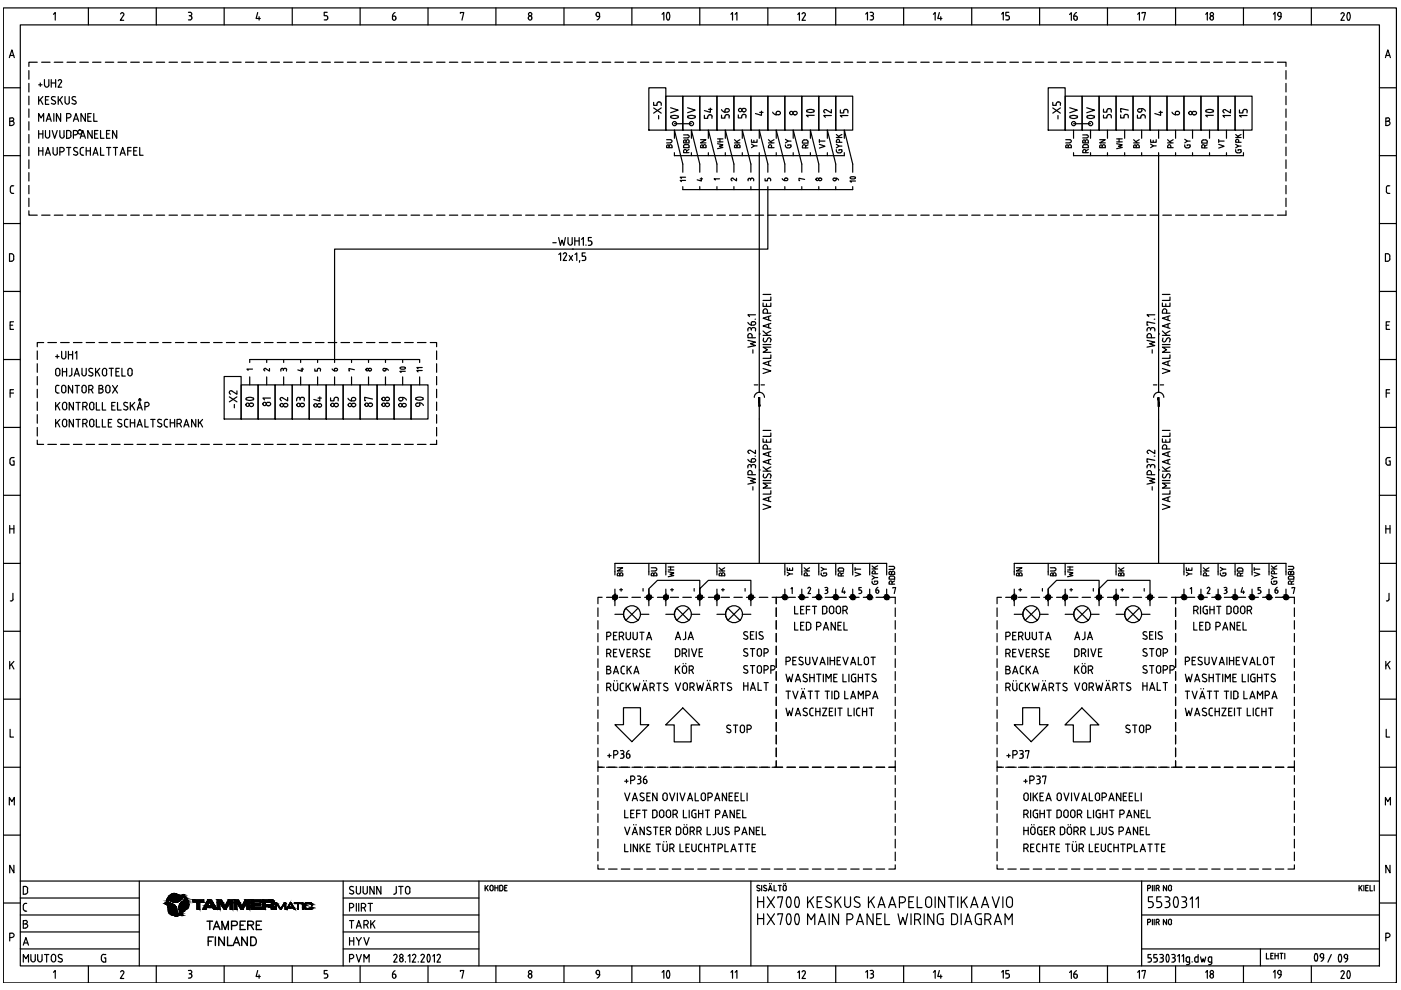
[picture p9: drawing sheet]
<svg xmlns="http://www.w3.org/2000/svg" width="297mm" height="210mm" viewBox="0 0 297 210" stroke-linecap="round" stroke-linejoin="round" font-family="sans-serif">
<!-- layer: EF00_S__0 -->
<g fill="none" stroke="#000" stroke-width=".25">
<path d="M.7 1.7h295.4v206.7h-295.4zM.7 18.6h3.6M2 12.2l.5-1.6 .5 1.6M2.1 11.8h.8M4.3 5.3h288.2v199.5h-288.2zM11.3 3l.4-.3v1.6M18.7 1.7v3.6M25.6 3l.2-.3a.36 .36 0 0 1 .4 .1 .36 .36 0 0 1 0 .4M26.2 3.2l-.7 1.1h.7M33.1 1.7v3.6M39.9 2.6h.4a.36 .36 0 0 1 .4 .4 .36 .36 0 0 1-.4 .3M40.1 3.3h.2"/>
<path d="M40.3 3.3a.45 .45 0 0 1 .4 .5 .45 .45 0 0 1-.4 .4h-.4M47.5 1.7v3.6M54.6 2.7l-.3 1.2h.9M54.9 3.5v.8M62 1.7v3.6M69.4 2.6h-.7v.7l.6 .1 .2 .3M69.5 3.7v.2M69.5 3.9l-.2 .3h-.6M76.4 1.7v3.6M83.2 3.9a.36 .36 0 0 0 .4 .4 .36 .36 0 0 0 .3-.4M83.2 3.4v.6M83.2 3.4h.4"/>
<path d="M83.6 3.4l.2 .1 .1 .3M83.8 2.7l-.4 .2-.2 .5M83.9 3.8v.2M90.7 1.7v3.6M97.6 2.8v-.1h.7l-.4 1.6M105.1 1.7v3.6M112 3.8v.1M112.7 3.8a.36 .36 0 0 1-.2 .5 .36 .36 0 0 1-.5-.4M112.8 3.7a.36 .36 0 0 0-.4-.3 .36 .36 0 0 0-.4 .3M119.6 1.7v3.6M126.4 3.1l.2 .4h.5M126.4 3.2a.38 .38 0 0 1 .2-.6 .38 .38 0 0 1 .5 .4v.5"/>
<path d="M127.2 3.4l-.2 .5-.4 .3M134 1.7v3.6M140.4 3l.3-.3v1.6M141.5 4.2h.3M141.5 4.1a1.17 1.17 0 0 1 .2-1.5l.1 .1a1.57 1.57 0 0 1 0 1.4M148.4 1.7v3.6M155 3l.3-.3v1.6M155.9 3l.3-.3v1.6M162.8 1.7v3.6M169.1 3.1l.4-.4v1.6M170.1 3l.1-.3a.36 .36 0 0 1 .5 .1 .36 .36 0 0 1 0 .4l-.7 1.1h.8M177.2 1.7v3.6"/>
<path d="M183.5 3l.4-.4v1.6M184.5 2.6h.3a.36 .36 0 0 1 .4 .4 .36 .36 0 0 1-.4 .3M184.6 3.3h.2M184.8 3.3a.45 .45 0 0 1 .4 .5 .45 .45 0 0 1-.4 .4h-.3M191.6 1.7v3.6M197.9 3l.4-.3v1.6M199.2 2.7l-.4 1.2h.9M199.5 3.5v.8M206 1.7v3.6M212.4 3l.3-.4v1.6M213.9 2.6h-.6v.7l.5 .1 .2 .3M214 3.7v.2"/>
<path d="M214 3.9l-.2 .3h-.5M220.4 1.7v3.6M226.8 3.1l.3-.4v1.6M227.7 3.9a.36 .36 0 0 0 .4 .4 .36 .36 0 0 0 .3-.4M228 3.4h-.3v.6M228.1 3.4l.2 .1 .1 .3M228.2 2.7l-.3 .2-.2 .5M228.4 3.8v.2M234.8 1.7v3.6M241.2 3l.4-.3v1.6M242.1 2.8v-.1h.8l-.4 1.6M249.2 1.7v3.6"/>
<path d="M255.6 3l.4-.3v1.6M256.5 3.8l.1 .1a.36 .36 0 0 0 .3 .4 .36 .36 0 0 0 .4-.4M257.2 3.8v.1M257.3 3.7a.36 .36 0 0 0-.4-.3 .36 .36 0 0 0-.3 .3M263.6 1.7v3.6M270 3l.3-.4v1.6M270.9 3v.2M270.9 3.1l.2 .4h.5M271.6 3v.5M271.6 3.4l-.1 .5-.4 .3M271.6 3a.36 .36 0 0 0-.3-.4 .36 .36 0 0 0-.4 .4M278 1.7v3.6"/>
<path d="M284.3 3l.2-.3a.36 .36 0 0 1 .4 .1 .36 .36 0 0 1 .1 .4l-.7 1.1h.7M285.8 2.7h.1a1.13 1.13 0 0 1 0 1.6l-.2-.1a1.44 1.44 0 0 1 .1-1.5zM292.5 18.6h3.6M293.7 12.2l.5-1.6 .6 1.6M293.9 11.8h.7M.7 33h3.6M2.1 25.7h.4M2.2 39.8v.8M2.5 25h-.4v1.6h.4M2.5 25.7a.44 .44 0 0 1 .5 .4 .44 .44 0 0 1-.5 .5M2.5 25a.36 .36 0 0 1 .4 .3 .36 .36 0 0 1-.4 .4M2.6 39.4h.3"/>
<path d="M2.6 39.4l-.4 .4M292.5 33h3.6M293.8 25.7h.4M294.2 25h-.4v1.6h.4M294.3 25a.36 .36 0 0 1 .3 .3 .36 .36 0 0 1-.3 .4 .44 .44 0 0 1 .4 .4 .44 .44 0 0 1-.4 .5M294.3 39.4h.4M294.4 39.4l-.4 .2-.1 1 .2 .4h.6M.7 47.4h3.6M2.2 40.6l.4 .4M2.4 53.8h-.4v1.6h.4M2.4 53.8l.3 .1a1.11 1.11 0 0 1 0 1.4l-.3 .1M2.6 41h.3"/>
<path d="M292.5 47.4h3.6M293.7 53.8l.7 .1a1.11 1.11 0 0 1 0 1.4l-.7 .1zM.7 61.8h3.6M.7 76.2h3.6M2.1 68.9h.6M2.9 68.2h-.8v1.6h.8M292.5 61.8h3.6M292.5 76.2h3.6M293.9 68.9h.6M294.6 68.2h-.7v1.6h.7M.7 90.6h3.6M2.1 98.2l.1 .2 .4 .2"/>
<path d="M2.1 83.3h.8M2.6 97h.4M2.6 97l-.4 .2-.1 1M2.7 97.7h.3v.9h-.4M2.9 82.6h-.8v1.6M292.5 90.6h3.6M293.9 83.3h.7M294.5 97.7h.3v.9h-.7l-.2-.4M294.6 82.6h-.7v1.6M294.8 97h-.5l-.4 .2v1M.7 105h3.6M.7 119.5h3.6"/>
<path d="M2.1 111.4v1.7M2.1 112.1h.8M2.9 111.4v1.7M292.5 105h3.6M292.5 119.5h3.6M293.8 112.1h.9M293.8 111.4v1.7M294.7 111.4v1.7M.7 133.8h3.6M2.2 127.4h.2M2.7 125.8l.1 1.2-.4 .4M292.5 133.8h3.6"/>
<path d="M294.5 125.8v1.2a.41 .41 0 0 1-.6 .4M.7 148.2h3.6M2.1 140.2v1.6M2.1 154.6v1.7h.8M2.4 140.8l.5 1M2.9 140.2l-.8 1M292.5 148.2h3.6M293.8 140.2v1.6M293.9 154.6v1.7h.7M294.2 140.8l.5 1M294.7 140.2l-.9 1M.7 162.7h3.6"/>
<path d="M.7 177.1h3.6M2 170.7v-1.6l.5 .9 .5-.9v1.6M292.5 162.7h3.6M292.5 177.1h3.6M293.7 170.7v-1.6l.5 .9 .6-.9v1.6M.7 191.5h3.6M2.1 198.8h.4M2.5 198.7a.44 .44 0 0 0 .5-.4 .44 .44 0 0 0-.5-.4h-.4v1.6M2.9 183.5v1.6l-.8-1.6v1.6M292.5 191.5h3.6M293.8 198.8h.4M294.2 197.9h-.4v1.6"/>
<path d="M294.3 197.9a.44 .44 0 0 1 .4 .4 .44 .44 0 0 1-.4 .4M294.7 183.5v1.6l-.9-1.6v1.6M11.3 206.1l.4-.3v1.6M18.7 204.8v3.6M25.6 206.1l.2-.3a.36 .36 0 0 1 .4 .1 .36 .36 0 0 1 0 .5M26.2 206.4l-.7 1.1h.7M33.1 204.8v3.6M39.9 205.8h.4M40.1 206.5h.2M40.3 205.7a.36 .36 0 0 1 .4 .4 .36 .36 0 0 1-.4 .3 .45 .45 0 0 1 .4 .5 .45 .45 0 0 1-.4 .4l-.4 .1M47.5 204.8v3.6M54.6 205.8l-.3 1.2h.9"/>
<path d="M54.9 206.7v.7M62 204.8v3.6M69.1 206.4l.4 .4M69.4 205.8h-.7v.7h.4M69.5 206.8v.2M69.5 207l-.2 .3-.6 .1M76.4 204.8v3.6M83.2 207.1a.36 .36 0 0 0 .4 .3 .36 .36 0 0 0 .3-.3M83.6 206.5h-.4v.6M83.6 206.5l.2 .1 .1 .3M83.8 205.8l-.4 .3-.2 .4M83.9 206.9v.2"/>
<path d="M90.7 204.8v3.6M97.6 206v-.2h.7l-.4 1.6M105.1 204.8v3.6M112 206.9v.1M112.7 206.9a.36 .36 0 0 1-.2 .5 .36 .36 0 0 1-.5-.4M112.8 206.8a.36 .36 0 0 0-.4-.3 .36 .36 0 0 0-.4 .3M119.6 204.8v3.6M126.4 206.3l.4 .3M126.4 206.3a.38 .38 0 0 1 .2-.5 .38 .38 0 0 1 .5 .3v.5M126.7 206.7h.4M127.2 206.6l-.2 .5-.4 .3M134 204.8v3.6"/>
<path d="M140.4 206.1l.3-.3v1.6M141.5 205.8h.2a1.13 1.13 0 0 1 0 1.6l-.2-.1a1.44 1.44 0 0 1 0-1.5zM148.4 204.8v3.6M155 206.1l.3-.3v1.6M155.9 206.1l.3-.3v1.6M162.8 204.8v3.6M169.1 206.2l.4-.3v1.6M170.1 206.1l.1-.3a.36 .36 0 0 1 .5 .1 .36 .36 0 0 1 0 .5M170.7 206.4l-.7 1.1h.8M177.2 204.8v3.6M183.5 206.1l.4-.3v1.6M184.5 205.8h.3"/>
<path d="M184.6 206.5h.2M184.8 205.7a.36 .36 0 0 1 .4 .4 .36 .36 0 0 1-.4 .3 .45 .45 0 0 1 .4 .5 .45 .45 0 0 1-.4 .4l-.3 .1M191.6 204.8v3.6M197.9 206.1l.4-.3v1.6M199.2 205.8l-.4 1.2h.9M199.5 206.7v.7M206 204.8v3.6M212.4 206.1l.3-.3v1.6M213.7 206.4l.3 .4M213.9 205.8h-.6v.7h.3M214 206.8v.2M214 207l-.2 .3-.5 .1"/>
<path d="M220.4 204.8v3.6M226.8 206.2l.3-.4v1.7M227.7 207.1a.36 .36 0 0 0 .4 .3 .36 .36 0 0 0 .3-.3M228 206.5h-.3v.6M228.1 206.5l.2 .1 .1 .3M228.2 205.8l-.3 .3-.2 .4M228.4 206.9v.2M234.8 204.8v3.6M241.2 206.1l.4-.3v1.6M242.1 206v-.2h.8l-.4 1.6M249.2 204.8v3.6M255.6 206.1l.4-.3v1.6"/>
<path d="M256.5 206.9l.1 .1a.36 .36 0 0 0 .3 .4 .36 .36 0 0 0 .4-.4M257.2 206.9v.1M257.3 206.8a.36 .36 0 0 0-.4-.3 .36 .36 0 0 0-.3 .3M263.6 204.8v3.6M270 206.1l.3-.4v1.7M270.9 206.1v.2M270.9 206.3l.4 .3M271.3 206.7h.3M271.6 206.1v.5M271.6 206.6l-.1 .5-.4 .3M271.6 206.1a.36 .36 0 0 0-.3-.4 .36 .36 0 0 0-.4 .4M278 204.8v3.6"/>
<path d="M284.3 206.1l.2-.3a.36 .36 0 0 1 .4 .1 .36 .36 0 0 1 .1 .5M284.9 206.4l-.6 1.1h.7M285.8 205.8h.1a1.13 1.13 0 0 1 0 1.7l-.2-.2a1.44 1.44 0 0 1 .1-1.5z"/>
<circle cx="112.4" cy="3" r=".36"/>
<circle cx="256.9" cy="3" r=".36"/>
<circle cx="112.4" cy="206.1" r=".36"/>
<circle cx="256.9" cy="206.1" r=".36"/>
</g>
<!-- layer: EP00_S__0 -->
<g fill="none" stroke="#000" stroke-width=".25">
<path d="M4.3 186.8h288.2M4.3 194h25.2M4.3 190.4h25.2M4.3 197.6h25.2M4.9 195.9h.5M4.9 192v.8M5 192.8l.4 .4M5.1 199.9h.8M5.4 187.9h-.5v1.7h.5M5.4 191.5h.3M5.4 193.2h.3M5.4 191.5l-.4 .4"/>
<path d="M5.4 187.9l.4 .3 .1 .2M5.4 196.8a.44 .44 0 0 0 .5-.5 .44 .44 0 0 0-.5-.4 .36 .36 0 0 0 .4-.4 .36 .36 0 0 0-.4-.4l-.5 .1v1.6h.5M5.8 188.5v.6M5.9 189.1l-.3 .4-.2 .1M29.5 186.8v18M72.8 194h28.7M72.8 186.8v18M72.8 190.4h28.7M72.8 197.6h28.7M74.1 192.5h.4M74.1 195.2h.9M74.1 198.8v1.6"/>
<path d="M74.1 199.5h.9M74.3 188.7l.5 .2a.4 .4 0 0 1 .1 .6 .4 .4 0 0 1-.6 0l-.2-.1M74.5 191.5h-.4v1.7M74.5 195.2v1.6M74.6 191.5a.44 .44 0 0 1 .4 .5 .44 .44 0 0 1-.4 .4M74.9 188a.43 .43 0 0 0-.6 0 .43 .43 0 0 0 0 .6M75 198.8v1.6M75.6 187.9v1.2a.44 .44 0 0 0 .4 .5 .44 .44 0 0 0 .4-.5v-1.2M75.6 196.8l.5-1.6 .5 1.6M75.6 198.8l.5 .8 .5-.8M75.6 191.5v1.7M75.7 196.3h.7"/>
<path d="M76.1 191.5v1.7M76.1 199.6v.8M76.6 192.5h.5M77 187.9v1.2a.44 .44 0 0 0 .4 .5 .44 .44 0 0 0 .5-.5v-1.2M77.1 191.5h-.5v1.7M77.1 191.5a.44 .44 0 0 1 .4 .5 .44 .44 0 0 1-.4 .4M77.2 198.8l.5 1.6 .6-1.6M77.2 192.5l.3 .7M77.2 196.1h.4M77.6 195.2h-.4v1.6M77.6 195.1a.44 .44 0 0 1 .5 .5 .44 .44 0 0 1-.5 .4M77.7 196.1l.3 .7"/>
<path d="M78 191.5h1M78.5 191.5v1.7M78.6 195.2v1.6M78.9 195.8l.6 1M79.3 187.9v1.7l-.9-1.7v1.7M79.5 195.2l-.9 1M80.8 187.9v1.7l-.9-1.7v1.7M101.5 186.8v18M102.9 187.7v1.2M103.1 188.2l.4 .7M103.5 187.7l-.6 .8M103.9 188.6v-.6a.32 .32 0 0 1 .3-.3 .32 .32 0 0 1 .3 .3v.6"/>
<path d="M103.9 188.6a.32 .32 0 0 0 .3 .3 .32 .32 0 0 0 .3-.3M104.9 187.7v1.2M104.9 188.2h.7M105.6 187.7v1.2M106.2 187.7h-.3v1.2h.3M106.3 187.7l.3 .2v.6l-.3 .4M107 188.2h.4M107.5 187.7h-.5v1.2h.5M159.2 186.8v18M160.7 187.7l-.1 .1-.1 .3 .5 .3M160.8 187.7l.3 .1M161 188.4l.1 .3a.39 .39 0 0 1-.6 0"/>
<path d="M161.5 187.7v1.2M162.2 187.7l.3 .1M162.2 187.7l-.2 .1-.1 .3 .5 .3M162.4 188.4l.2 .3a.42 .42 0 0 1-.7 0M162.9 188.9l.4-1.2 .4 1.2M163.1 188.6h.5M163.1 187.3v.1M163.5 187.3v.1M164.1 187.7v1.2h.5M165 187.7h.6M165.3 187.7v1.2M166.1 188.6v-.6a.32 .32 0 0 1 .3-.3 .32 .32 0 0 1 .3 .3v.6"/>
<path d="M166.1 188.6a.32 .32 0 0 0 .3 .3 .32 .32 0 0 0 .3-.3M166.2 187.3v.1M166.6 187.3v.1M242 194h50.5M242 186.8v18M243.3 195.6h.3M243.3 188.4h.3M243.6 194.9h-.3v1.2M243.6 187.7h-.3v1.2M243.6 194.9a.32 .32 0 0 1 .4 .3 .32 .32 0 0 1-.4 .3M243.6 187.7a.32 .32 0 0 1 .4 .3 .32 .32 0 0 1-.4 .3M244.3 187.7v1.2"/>
<path d="M244.3 194.9v1.2M244.7 187.7v1.2M244.7 194.9v1.2M245.1 195.6h.3M245.1 188.4h.3M245.4 194.9h-.3v1.2M245.4 187.7h-.3v1.2M245.5 194.9a.32 .32 0 0 1 .3 .3 .32 .32 0 0 1-.3 .3M245.5 187.7a.32 .32 0 0 1 .3 .3 .32 .32 0 0 1-.3 .3M245.5 195.6l.3 .5M245.5 188.4l.3 .5M247.3 194.9v1.2l-.6-1.2v1.2"/>
<path d="M247.3 187.7v1.2l-.6-1.2v1.2M247.7 195.8l.1-.6a.32 .32 0 0 1 .3-.3 .32 .32 0 0 1 .3 .3v.6M247.7 188.6l.1-.6a.32 .32 0 0 1 .3-.3 .32 .32 0 0 1 .3 .3v.6M247.8 195.8a.32 .32 0 0 0 .3 .3 .32 .32 0 0 0 .3-.3M247.8 188.6a.32 .32 0 0 0 .3 .3 .32 .32 0 0 0 .3-.3M288.1 187.7v1.2M288.4 188.2l.4 .7M288.8 187.7l-.7 .8M289.2 187.7v1.2M289.5 188.2h.5M290.1 187.7h-.6v1.2h.6M290.5 187.7v1.2h.5"/>
<path d="M291.4 187.7v1.2M4.3 201.2h25.2M4.9 200.4l.6-1.6 .5 1.6M4.9 204v-1.6l.6 .9 .5-.9v1.6M6.5 202.4v1.1M6.6 203.5a.44 .44 0 0 0 .4 .4 .44 .44 0 0 0 .5-.4M7.5 202.4v1.1M8 202.4v1.1M8 203.5a.44 .44 0 0 0 .5 .4 .44 .44 0 0 0 .4-.4M8.9 202.4v1.1M9.4 202.4h1M9.9 202.4v1.6"/>
<path d="M10.9 202.8v.7M10.9 202.8a.44 .44 0 0 1 .5-.5 .44 .44 0 0 1 .4 .5v.7M10.9 203.5a.44 .44 0 0 0 .5 .4 .44 .44 0 0 0 .4-.4M12.3 203.8l.6 .2M12.5 203.1l.5 .2M12.7 202.3l-.3 .3 .1 .4M12.7 202.4l.5 .1M13 203.3l.2 .4-.3 .2M72.8 201.2h28.7M74.1 203.3h.4M74.5 202.4h-.4v1.6M74.6 202.3a.44 .44 0 0 1 .4 .5 .44 .44 0 0 1-.4 .4"/>
<path d="M75.6 202.4l.5 1.6 .5-1.6M77.2 204v-1.6l.5 .9 .6-.9v1.6M242 201.2h50.5M267.2 201.2v3.6M268.5 202.1v1.2h.6M269.4 202.6h.4M269.9 202.1h-.5v1.2h.5M270.3 202.6h.7M270.3 202.1v1.2M271 202.1v1.2M271.4 202.1h.6M271.7 202.1v1.2"/>
<path d="M272.4 202.1v1.2M282.3 202.4l-.8 1.6"/>
</g>
<!-- layer: EP00_T__0 -->
<g fill="none" stroke="#000" stroke-width=".25">
<path d="M83.5 189.6h.1M84 187.9v1.3M84 189.2l-.3 .4M84.5 187.9h1M85 187.9v1.7M86 188.4v.7M86.9 188.4v.7a.44 .44 0 0 1-.4 .5 .44 .44 0 0 1-.5-.5M86.9 188.4a.44 .44 0 0 0-.4-.5 .44 .44 0 0 0-.5 .5M160.6 190.1v2.3M160.6 193.7v2.3M160.6 191.2h1.3M160.6 194.8h1.3"/>
<path d="M161.9 190.1v2.3M161.9 193.7v2.3M162.7 190.1l1.5 2.3M162.7 193.7l1.5 2.3M164.2 190.1l-1.5 2.3M164.2 193.7l-1.5 2.3M164.9 190.4v-.3h1l-.5 2.3M164.9 194v-.3h1l-.5 2.3M166.9 190.3a2.14 2.14 0 0 0 0 2M166.9 193.9a1.71 1.71 0 0 0 .3 2.1l.3-.1a2.11 2.11 0 0 0 0-2M167 192.3l.2 .1 .3-.1M167.5 190.3l-.3-.2-.2 .2"/>
<path d="M167.5 193.9l-.3-.2-.2 .2M167.5 190.3a2.14 2.14 0 0 1 0 2M168.7 190.3a2.14 2.14 0 0 0 0 2M168.7 193.9a2.14 2.14 0 0 0 0 2M168.7 192.3l.3 .1 .3-.1M169.2 190.3a2.14 2.14 0 0 1 0 2M169.2 193.9a1.78 1.78 0 0 1-.2 2.1l-.3-.1M169.3 190.3l-.3-.2-.3 .2M169.3 193.9l-.3-.2-.3 .2M171.2 196v-2.3l.8 1.3 .7-1.3v2.3M171.2 190.1v2.3M171.7 191l.8 1.4"/>
<path d="M172.5 190.1l-1.3 1.4M173.3 191.2h.7M173.5 196l.8-2.3 .7 2.3M173.7 195.4h1.1M174.3 190.1h-1v2.3h1M175.3 191.1l.7 .4a.51 .51 0 0 1 .2 .7 .51 .51 0 0 1-.7 .2l-.4-.3M175.6 190.1a.49 .49 0 0 0-.5 .4 .49 .49 0 0 0 .2 .6M175.6 190.1l.6 .2M175.8 193.7v2.3M177.1 190.1v2.3M177.5 191l.8 1.4M177.8 193.7v2.3l-1.3-2.3v2.3"/>
<path d="M178.3 190.1l-1.2 1.4M179.1 191.8a.61 .61 0 0 0 .6 .6 .61 .61 0 0 0 .6-.6M179.1 190.1v1.7M179.6 195h.6M180.2 195a.61 .61 0 0 0 .6-.7 .61 .61 0 0 0-.6-.6h-.6v2.3M180.3 190.1v1.7M181.4 191.1l.7 .4a.51 .51 0 0 1 .2 .7 .51 .51 0 0 1-.7 .2l-.5-.3M181.6 196l.7-2.3 .8 2.3M181.6 190.1a.49 .49 0 0 0-.5 .4 .49 .49 0 0 0 .3 .6M181.6 190.1l.7 .2M181.8 195.4h1.1M184.1 190.1v2.3"/>
<path d="M184.6 191l.8 1.4M185.1 193.7v2.3l-1.3-2.3v2.3M185.4 190.1l-1.3 1.4M185.9 194.8h.7M186.2 192.4l.7-2.3 .7 2.3M186.4 191.8h1M186.9 193.7h-1v2.3h1M187.6 193.7v2.3h1M188.4 192.4l.8-2.3 .7 2.3M188.6 191.8h1.1M190.4 193.7l.5 2.3 .5-1.5 .5 1.5 .5-2.3M190.7 191.4h.7a.61 .61 0 0 0 .6-.6 .61 .61 0 0 0-.7-.7h-.6v2.3"/>
<path d="M192.7 191.2h.7M193.2 193.7v2.3M193.7 190.1h-1v2.3h1M193.9 195h.6M194.5 190.1v2.3h1M194.5 193.7h-.6v2.3M194.6 193.7a.61 .61 0 0 1 .6 .7 .61 .61 0 0 1-.6 .6M194.7 195l.5 1M195.9 193.7v2.3M196.2 190.8v1M196.3 190.8a.61 .61 0 0 1 .6-.7 .61 .61 0 0 1 .6 .7v1M196.3 191.8a.61 .61 0 0 0 .6 .6 .61 .61 0 0 0 .6-.6"/>
<path d="M198 193.7v2.3l-1.3-2.3v2.3M198.3 190.1v2.3M200 193.7h-.6a.61 .61 0 0 0-.7 .7v1l.2 .4 .4 .2h.7v-1.2h-.4M200.3 190.1v2.3l-1.3-2.3v2.3M201 190.1h1.3M201.7 190.1v2.3M203 194.5v.9M203 194.4a.7 .7 0 0 0-.7-.7h-.6v2.3h.6a.7 .7 0 0 0 .7-.7M203.1 190.1v2.3M203.8 193.7v2.3M203.8 190.1v2.3M204.3 191l.8 1.4"/>
<path d="M204.5 196l.8-2.3 .7 2.3M204.8 195.4h1M205 190.1l-1.2 1.4M205.8 192.4l.8-2.3 .7 2.3M206.1 191.8h1M206.8 194.4v1M206.8 195.4a.61 .61 0 0 0 .6 .6M207.4 193.7h.7M207.4 193.7a.61 .61 0 0 0-.6 .7M207.7 194.8h.4v1.2h-.7M208.1 192.4l.8-2.3 .7 2.3M208.3 191.8h1.1"/>
<path d="M208.8 195h.7M209.5 195a.61 .61 0 0 0 .6-.7 .61 .61 0 0 0-.6-.6h-.7v2.3M209.6 195l.5 1M210.4 190.1l.7 2.3 .8-2.3M210.8 196l.8-2.3 .7 2.3M211.1 195.4h1M212.6 190.1v2.3M213.1 196v-2.3l.8 1.3 .7-1.3v2.3M213.4 190.8v1M213.4 190.8a.61 .61 0 0 1 .6-.7 .61 .61 0 0 1 .7 .7v1M213.4 191.8a.61 .61 0 0 0 .6 .6 .61 .61 0 0 0 .7-.6M243.5 192.4h.5"/>
<path d="M244 191.2a.63 .63 0 0 1 .5 .6 .63 .63 0 0 1-.5 .6M244.4 190.1h-.9v1.1h.5M246.2 190.1h-.9v1.1h.5a.63 .63 0 0 1 .5 .6 .63 .63 0 0 1-.5 .6h-.5M247 190.1h.5a.49 .49 0 0 1 .5 .5 .49 .49 0 0 1-.5 .5M247.3 191.2a.63 .63 0 0 1 .7 .4 .63 .63 0 0 1-.5 .8h-.5M249 190.3a2.14 2.14 0 0 0 0 2M249.1 192.3l.2 .1 .3-.1M249.6 190.3l-.3-.2-.2 .2M249.6 190.3a2.14 2.14 0 0 1 0 2M250.6 190.1h.5a.49 .49 0 0 1 .5 .5 .49 .49 0 0 1-.5 .5M250.8 191.2a.63 .63 0 0 1 .8 .4 .63 .63 0 0 1-.5 .8h-.5M252.3 190.7l.5-.6v2.3"/>
<path d="M253.6 190.7l.5-.6v2.3M21.5 202.8v.7M21.5 203.5l.1 .2 .4 .2M22 202.4h.4M22 202.3l-.4 .3-.1 .2M22.1 203.1h.3v.9h-.4M83.8 202.3a.36 .36 0 0 1 .3 .6M83.8 202.3l-.3 .3M84.1 202.9l-.6 1.1h.7M86 203.9v.1M86.5 202.7l.4-.3v1.6M87.5 202.6l.2-.2a.36 .36 0 0 1 .4 .1 .36 .36 0 0 1 0 .4"/>
<path d="M88.1 202.9l-.7 1.1h.7M88.7 203.9v.1M89.6 202.3l-.4 .3M89.6 202.3a.36 .36 0 0 1 .3 .6M89.9 202.9l-.7 1.1h.7M90.7 203.9h.3M90.7 202.5a1.5 1.5 0 0 0 0 1.4M91 202.5a1.5 1.5 0 0 1 0 1.4M91 202.4h-.3M91.8 202.7l.3-.3v1.6M92.7 202.6l.2-.2a.36 .36 0 0 1 .4 .1 .36 .36 0 0 1 0 .4M93.3 202.9l-.6 1.1h.7"/>
<path d="M243.4 204h.3M243.8 203.1l.3 .3v.4l-.3 .1M244 202.4h-.6v.7h.3M244.6 204h.4M245 203.1l.4 .3M245.3 202.4h-.7v.7h.4M245.3 203.4v.2M245.4 203.6l-.4 .3M245.9 202.4h.4M245.9 204h.4M246.1 203.1h.2M246.3 202.3a.36 .36 0 0 1 .4 .4 .36 .36 0 0 1-.4 .4l.4 .3"/>
<path d="M246.6 203.4v.2M246.7 203.6l-.4 .3M247.3 203.9h.4M247.4 202.5a1.5 1.5 0 0 0 0 1.4M247.7 202.5a1.5 1.5 0 0 1 0 1.4M247.7 202.4h-.4M248.4 202.4h.4M248.4 204h.4M248.6 203.1h.2M248.8 202.3a.36 .36 0 0 1 .4 .4 .36 .36 0 0 1-.4 .4 .45 .45 0 0 1 .4 .4 .45 .45 0 0 1-.4 .4M249.7 202.7l.3-.3v1.6M250.6 202.7l.3-.3v1.6"/>
<path d="M251.6 204.5h.3M251.8 202.9h.4v1.3M251.8 204h.4M251.8 202.9l-.3 .3v.6l.3 .2M252.3 204.2l-.4 .3M252.8 203.9v.1M254 202.4v1.6l-.5-.1-.2-.2 .1-.7 .6-.1M254.5 202.9l.3 1.1 .3-.7 .2 .7 .3-1.1M256.3 204.5h.3M256.9 204.2l-.3 .3M256.9 204l-.7-.2v-.6l.1-.3h.6v1.3M283.9 203.9h.4"/>
<path d="M283.9 202.5a1.5 1.5 0 0 0 0 1.4M284.3 202.5a1.5 1.5 0 0 1 0 1.4M284.3 202.4h-.4M285 202.7v.2M285 202.9l.4 .3M285.4 203.3h.3M285.7 202.7v.5M285.7 203.2l-.1 .5-.4 .3M285.7 202.7a.36 .36 0 0 0-.3-.4 .36 .36 0 0 0-.4 .4"/>
<circle cx="85" cy="203.5" r=".42"/>
<circle cx="85.1" cy="202.7" r=".36"/>
</g>
<!-- layer: TEKSTIT -->
<g fill="none" stroke="#000" stroke-width=".3">
<path d="M43.9 195.3h1.2M44.1 199.5h.7M44.5 195.3v1.8M45.2 197.1l.7-1.8 .7 1.8M45.2 198.7h-1.1v1.8M45.5 196.5h.9M45.7 198.7v1.8M47.1 197.1v-1.8l.6 1.8 .7-1.8v1.8M47.6 198.7v1.8l-1.2-1.8v1.8M48.2 198.7v1.8h1.1M49.1 196.2h.8a.47 .47 0 0 0 .4-.4 .47 .47 0 0 0-.4-.5h-.8v1.8M49.7 199.9h.9"/>
<path d="M50.9 196.2h.7M52 195.3h-1.1v1.8h1.1M52.4 198.7v1.8l-1.1-1.8v1.8M52.5 196.2l1.1-.1 .1-.4-.4-.4h-.8v1.8M53.2 198.7h.5a.98 .98 0 0 1 .7 .9 .98 .98 0 0 1-.7 .9h-.5zM53.2 196.2l.5 .9M54.3 196.2h.7M55.4 195.3h-1.1v1.8h1.1M49.4 200.5l.8-1.8 .6 1.8"/>
</g>
<!-- layer: Tammermatic colour with slogans -->
<g fill="none" stroke="#000" stroke-width=".21">
<path d="M35 191.5a2.08 2.08 0 0 1 2.6 2.2l.5 .3a1.77 1.77 0 0 1-2.4-1l-.2-1-.5-.4zM35.3 191.1h.1M35.3 191h.1M35.4 191.1h.1M35.5 191.1h.1M35.5 191.4a1.95 1.95 0 0 1 2.1 2.1l.5 .5-.1 .1 .1-.1a1.2 1.2 0 0 1-.6-1.3 2 2 0 0 0-2-1.3zM35.6 191l.3-.1-.4 .2zM35.7 190.1a1.49 1.49 0 0 1 2.3-.2h.3l.7-.3a1.94 1.94 0 0 1-3.1 1.3l-.5 .2-.1-.1zM36.1 191l1 .3zM37.1 191.3h.1h-.1M37.4 191.3h.1M37.5 191.2h.1"/>
<path d="M37.7 191.2h.1M37.8 191.2h.1M38 192.3h.1M38 192.2h.1M38 192.1h.1M38 191.9h.1M39.1 190.4l-.1 .5-.9 .9 1-1zM39.1 190.4h.1M39.2 190.2h.1M39.2 190.2a1.73 1.73 0 0 1 .4 2.5l-.8 .6-.2 .8a1.92 1.92 0 0 1-.6-1.9l.1-.5 .3-.3a.93 .93 0 0 0 .7-1zM39.3 190.2h.1M40.9 190.8h2.3v.5h-.8v1.5h-.7v-1.5h-.8z"/>
<path d="M44.1 190.8h.4v.5l-.4 .7h.4v.4h-.7l-.2 .4h-.6zM44.4 191.2l.5 .8h-.8zM44.5 190.8h.4l1.1 2h-.7l-.2-.4h-.6v-.4h.4l-.4-.7zM46 190.8h1l.7 1.3 .7-1.3h.9v2h-.5v-1.4l-.9 1.4h-.4l-.9-1.4v1.4h-.6zM49.6 190.8h1l.7 1.3 .7-1.3h.9v2h-.6v-1.4l-.8 1.4h-.5l-.8-1.4v1.4h-.6zM53.2 190.8h2.2v.4h-1.6v.4h1.5v.4h-1.5v.3h1.6v.5h-2.2zM55.7 190.8h1.2v.5h-.6v.5h.6v.5h-.6v.5h-.6zM56.3 191.3h.7a.32 .32 0 0 1 .5 0 .32 .32 0 0 1-.2 .5h-1zM56.9 190.8h.3a.69 .69 0 0 1 .9 .3 .69 .69 0 0 1-.3 .9l.3 .1 .1 .7h-.7a.4 .4 0 0 0-.1-.5 .4 .4 0 0 0-.5 0v-.5h.4a.26 .26 0 0 0 .3-.3 .26 .26 0 0 0-.4-.2h-.3zM58.4 191.4h.3l.8 1.2 .8-1.2h.3v1.4h-.2v-1.2l-.9 1.2-.9-1.2v1.2h-.2zM61.5 191.4l.1 .2-.4 .7h.4v.2h-.5l-.2 .3h-.2zM61.6 191.6l.5 .7h-.9z"/>
<path d="M61.6 191.4l1 1.4h-.3l-.1-.3h-.6v-.2h.5zM62.4 191.4h1.6v.2h-.7v1.2h-.2v-1.2h-.7zM64.1 191.4h.2v1.4h-.2zM64.7 191.5l.3-.1a1.03 1.03 0 0 1 1.2 .3v.2a1.05 1.05 0 0 0-1.3-.3l-.2 .3a.64 .64 0 0 0 .2 .7 .64 .64 0 0 0 .7 .1l.3-.1 .1-.3h.2a.47 .47 0 0 1-.2 .5 .47 .47 0 0 1-.6 0 .69 .69 0 0 1-.8-.1 .69 .69 0 0 1-.1-.9z"/>
</g>
<g fill="#000" stroke="#000" stroke-width=".21">
<path d="M35.3 191.1h.2zM36.1 191l.5 .2zM36.3 191.5l.1 .1zM36.3 193.9h1.7zM36.6 191.7l.1 .1zM36.7 191.8h.2zM36.9 191.3h.2zM36.8 189.4h.3zM37 191.3h.2zM37 194.2h.7zM37.1 192.1h.1zM37.1 191.3h.1z"/>
<path d="M37.2 192.1l.1 .2zM37.6 193.6l.1 .1zM37.7 193.7l.1 .1zM38.1 191.6l.1-.1zM38.3 191.4l.2-.1zM38.5 194.1h.2zM38.5 194.1h.1zM38.7 189.8h.4zM38.6 191.2l.2-.1zM38.8 189.7h.3zM39 190.9l-.1 .1zM39.2 190.2h.1z"/>
<path d="M56.9 191.3h1.3zM57.3 192.3h.8zM57.5 191.3h.7zM57.5 191.4h.7zM57.5 191.8h.7zM57.5 192.8h.7zM64.7 191.5h1.4zM64.9 191.4h1zM65 192.8h.8zM65.8 192.7h.4zM66 192.6h.2z"/>
<path d="M35 191.5h1.2zM35 191.5h1.2z"/>
<path d="M35 191.5h1.3zM35 191.5h1.3z"/>
<path d="M35 191.5l1.4 .1zM35 191.5l1.4 .1z"/>
<path d="M35 191.5h1zM35.2 191.4l.8 .1z"/>
<path d="M35 191.6l1.5 .1zM35 191.6l1.5 .1z"/>
<path d="M35.1 191.7h1.5zM35.1 191.7h1.5z"/>
<path d="M35.2 191.4h.5zM35.3 191.4h.4z"/>
<path d="M35.3 190.8l2.9 .1zM35.3 190.8h3z"/>
<path d="M35.3 191h.3zM35.3 191h.3zM35.3 191h.3zM35.3 191h.3zM35.3 191h.3zM35.3 191h.3zM35.3 191h.3zM35.3 191h.5z"/>
<path d="M35.3 191h.3zM35.3 191h.3z"/>
<path d="M35.3 191.4h.4zM35.4 191.4h.3z"/>
<path d="M35.4 190.6l-.1 .2h3zM35.4 190.6h3.2l-.3 .2z"/>
<path d="M35.3 191.1h.2zM35.3 191l.2 .1zM35.3 191h.3z"/>
<path d="M35.3 191.1h.2zM35.3 191.1h.2z"/>
<path d="M35.2 191.7l1.6 .1zM35.2 191.7l1.6 .1z"/>
<path d="M35.3 191.8h1.5zM35.3 191.8h1.5z"/>
<path d="M35.5 190.5l3.1 .1zM35.5 190.5h3.1z"/>
<path d="M35.6 190.2l-.1 .3h3.1zM35.6 190.2h3.2l-.2 .3z"/>
<path d="M35.3 191.1h.2zM35.3 191.1h.2z"/>
<path d="M35.4 191.8l.1 .2h1.5zM35.4 191.8h1.4l.2 .2z"/>
<path d="M35.3 191h.3zM35.3 191h.3zM35.3 191h.3zM35.3 191h.3z"/>
<path d="M35.5 192l.1 .2h1.6zM35.5 192h1.5l.2 .2z"/>
<path d="M35.6 192.2h1.7zM35.6 192.2h1.7z"/>
<path d="M35.6 192.2v.2h1.8zM35.6 192.2h1.7l.1 .2z"/>
<path d="M35.9 189.9l-.3 .3h3.3zM35.9 189.9h3.1l-.1 .3z"/>
<path d="M35.6 191.4h.2zM35.8 191.4h.1z"/>
<path d="M35.6 192.4h1.8zM35.6 192.4h1.8z"/>
<path d="M35.6 192.4v.2h1.9zM35.6 192.4h1.8l.1 .2z"/>
<path d="M35.6 192.6v.3h1.9zM35.6 192.6h1.9v.3z"/>
<path d="M35.6 192.9l.1 .2h1.8zM35.6 192.9h1.9v.2z"/>
<path d="M35.7 193.1v.2h1.8zM35.7 193.1h1.8v.2z"/>
<path d="M35.3 191h.5zM35.3 191h.5zM35.3 190.9l.5 .1zM35.3 190.9h.6z"/>
<path d="M35.7 193.3l1.8 .1zM35.7 193.3l1.8 .1z"/>
<path d="M35.8 193.4v.1h1.8zM35.8 193.4h1.7l.1 .1z"/>
<path d="M35.9 189.9h3.1zM35.9 189.9h3.1z"/>
<path d="M35.3 190.9h.6zM35.3 190.9h.7z"/>
<path d="M35.8 193.5l1.8 .1zM35.8 193.5l1.8 .1z"/>
<path d="M35.9 189.9h2.4zM36 189.9h2.3z"/>
<path d="M35.9 189.9h2.6zM35.9 189.9h2.6z"/>
<path d="M36 189.9h2.2zM36.1 189.8l2.1 .1z"/>
<path d="M35.9 193.6l.1 .1h1.7zM35.9 193.6h1.7l.1 .1z"/>
<path d="M36.1 189.8h1.9l-1.6-.2zM36.4 189.6h1.1l.5 .2z"/>
<path d="M36 190.9l2.2 .1zM36 190.9l2.2 .1z"/>
<path d="M36.1 191.5h.1zM36.2 191.5h.1z"/>
<path d="M36 193.7h1.7zM36 193.7h1.7z"/>
<path d="M36.1 191h2zM36.1 191h2.1z"/>
<path d="M36.1 193.7l1.8 .1zM36.1 193.7l1.8 .1z"/>
<path d="M36.2 193.8h1.7zM36.2 193.8h1.7z"/>
<path d="M36.1 191h2zM36.1 191h2z"/>
<path d="M36.3 193.9h1.7zM36.2 193.8l1.8 .1zM36.2 193.8l1.8 .1z"/>
<path d="M36.4 189.6h1.1zM36.5 189.6h1z"/>
<path d="M36.3 191l1.7 .1zM36.3 191h1.8z"/>
<path d="M36.5 189.6h.9zM36.6 189.5l.8 .1z"/>
<path d="M36.4 191.1h1.5zM36.4 191.1h1.6z"/>
<path d="M36.5 191.1h1.4zM36.5 191.1h1.4z"/>
<path d="M36.5 191.1h1.3zM36.5 191.1h1.4z"/>
<path d="M36.4 193.9l1.7 .1zM36.4 193.9l1.7 .1z"/>
<path d="M36.6 191.2l.3 .1zM36.6 191.2l.3 .1z"/>
<path d="M36.6 191.2h1.2zM36.6 191.2h1.2z"/>
<path d="M36.6 189.5h.6zM36.8 189.4l.4 .1z"/>
<path d="M36.6 194l1.4 .1zM36.6 194h1.5z"/>
<path d="M36.6 191.2h1.1zM36.6 191.2h1.2z"/>
<path d="M36.7 194.1h1.3zM36.7 194.1h1.3zM36.7 194.1h1.3zM36.7 194.1h1.3zM36.7 194.1h1.3zM36.7 194.1h1.3zM36.7 194.1h1.3z"/>
<path d="M36.7 191.2h.9zM36.7 191.2h1z"/>
<path d="M36.7 194.1h1.3zM36.6 194.1h1.4zM36.6 194.1h1.4z"/>
<path d="M36.7 191.2h.8zM36.7 191.2h.9z"/>
<path d="M36.8 191.2l.7 .1zM36.8 191.2h.7z"/>
<path d="M36.9 191.3h.5zM36.9 191.3h.6z"/>
<path d="M36.9 191.9l.1 .1zM37 192l.1 .1z"/>
<path d="M36.7 194.1h1.2zM36.7 194.1h1.3z"/>
<path d="M36.9 191.3h.5zM36.9 191.3h.5z"/>
<path d="M36.9 194.1l.8 .1zM36.9 194.1h1z"/>
<path d="M37 194.2h.7zM37.2 194.2h.5z"/>
<path d="M37 191.3h.2zM36.9 191.3h.3zM36.9 191.3h.5z"/>
<path d="M37.1 191.3h.1zM37.1 191.3h.1z"/>
<path d="M37.4 192.3v.2zM37.4 192.3v.2z"/>
<path d="M37.5 192.6v.3zM37.5 192.6v.3z"/>
<path d="M37.5 192.9v.3zM37.5 192.9v.3z"/>
<path d="M36.8 191.2h.7zM36.8 191.2h.7z"/>
<path d="M37.5 193.4l.1 .2zM37.5 193.4l.1 .2z"/>
<path d="M35.9 193.6h1.7zM35.9 193.6h1.7z"/>
<path d="M36.7 191.2h1zM36.7 191.2h1z"/>
<path d="M36.6 191.2h1.2zM36.6 191.2h1.2zM36.6 191.2h1.2zM36.6 191.2h1.2zM36.6 191.1l1.2 .1zM36.6 191.1l1.2 .1z"/>
<path d="M38 192.3l1.9 .1zM38 192.3l1.9 .1z"/>
<path d="M38 192.4h1.9zM38 192.4h1.9z"/>
<path d="M38 192.4l1.8 .1zM38 192.4h1.9z"/>
<path d="M38 192.5l1.8 .1zM38 192.5l1.8 .1z"/>
<path d="M38 192.6v.2h1.6zM38 192.6h1.8l-.2 .2z"/>
<path d="M38 192.8h1.5zM38 192.8h1.6z"/>
<path d="M38 191.9v.2h2zM38 191.9h2v.2z"/>
<path d="M38 192.1h2zM38 192.1h2z"/>
<path d="M38.1 191.8h1.9zM38.1 191.8h1.9z"/>
<path d="M38 191.8l2 .1zM38 191.8l2 .1z"/>
<path d="M38 191.9h2zM38 191.9h2z"/>
<path d="M38 192.8v.4h.9zM38 192.8h1.5l-.6 .4z"/>
<path d="M38 193.2l.9 .1zM38 193.2h.9z"/>
<path d="M38.1 191.7l1.9 .1zM38.1 191.7l1.9 .1z"/>
<path d="M38 193.3l.8 .1zM38 193.3h.9z"/>
<path d="M38.1 193.4h.6zM38.1 193.4h.7z"/>
<path d="M38.1 191.6h1.9zM38.2 191.6h1.8z"/>
<path d="M38.2 191.6h1.8l-1.6-.2zM38.4 191.4h1.5l.1 .2z"/>
<path d="M38.1 193.4l.1 .2h.5zM38.1 193.4h.6v.2z"/>
<path d="M38.2 193.6l.5 .1zM38.2 193.6l.5 .1z"/>
<path d="M38.2 193.7l.2 .2h.3zM38.2 193.7h.5v.2z"/>
<path d="M38.4 191.4h1.5l-1.1-.3zM38.8 191.1h1.1v.3z"/>
<path d="M38.4 193.9l.3 .1zM38.4 193.9l.3 .1z"/>
<path d="M38.4 194l.3 .1zM38.4 194l.3 .1z"/>
<path d="M38.5 189.9h.5zM38.7 189.8h.4z"/>
<path d="M38.5 189.9h.5zM38.5 189.9h.5z"/>
<path d="M38.5 194.1h.2zM38.5 194.1h.2z"/>
<path d="M38.7 189.8h.4zM38.7 189.8h.4zM38.8 189.8h.3z"/>
<path d="M38.8 191.1h1.1zM38.8 191.1h1.1z"/>
<path d="M38.8 189.7h.3zM38.8 189.7h.3zM38.9 189.7h.2z"/>
<path d="M38.8 189.7l.3 .1zM38.8 189.7l.3 .1z"/>
<path d="M38.8 191.1h1.1l-.8-.2zM39.1 190.9h.7l.1 .2z"/>
<path d="M35.6 190.2h3.2zM35.6 190.2h3.3z"/>
<path d="M38.9 189.7h.2zM38.9 189.7h.2zM38.9 189.7h.2z"/>
<path d="M39.1 190.7v.2h.7zM39.1 190.7h.6l.1 .2z"/>
<path d="M39.1 190.3h.3zM39.2 190.3h.2z"/>
<path d="M39.1 190.4h.4zM39.1 190.4h.4zM39.1 190.4h.4zM39.1 190.4h.4zM39.1 190.4h.4zM39.1 190.4h.4zM39.1 190.3l.4 .1zM39.1 190.3l.4 .1z"/>
<path d="M39.1 190.4v.1h.5zM39.1 190.4l.5 .1z"/>
<path d="M39.1 190.5l.6 .1zM39.1 190.5l.6 .1z"/>
<path d="M39.1 190.6l.6 .1zM39.1 190.6l.6 .1z"/>
<path d="M39.2 190.2h.1zM39.2 190.2h.1zM39.2 190.2h.1zM39.2 190.2h.1zM39.2 190.2h.1zM39.2 190.2h.1zM39.2 190.2h.1zM39.2 190.2h.1z"/>
<path d="M39.2 190.2l.2 .1zM39.2 190.2l.2 .1z"/>
<path d="M39.2 190.2h.2zM39.2 190.2h.2z"/>
<path d="M38 192.3h1.9zM38 192.3h1.9z"/>
<path d="M38 192.2h1.9zM38 192.2h1.9zM38 192.2h1.9zM38 192.2h2z"/>
<path d="M38 192.3h1.9zM38 192.3h1.9zM38 192.3h1.9zM38 192.3h1.9zM38 192.2v.1h1.9zM38 192.2h1.9v.1z"/>
<path d="M38 192.2h2zM38 192.2h2zM38 192.1l2 .1zM38 192.1l2 .1z"/>
<path d="M38.1 191.7h1.9zM38.1 191.7h1.9zM38.1 191.7h1.9zM38.1 191.7h1.9zM38.1 191.6l1.9 .1zM38.1 191.6l1.9 .1z"/>
<path d="M40.9 190.8v.5h2.3zM40.9 190.8h2.3v.5z"/>
<path d="M41.7 191.3v1.5h.7zM41.7 191.3h.7v1.5z"/>
<path d="M43.2 192.4l-.2 .4h.6zM43.2 192.4h.6l-.2 .4z"/>
<path d="M43.4 192l-.2 .4h1.3zM43.4 192h1.1v.4z"/>
<path d="M43.8 191.3l-.4 .7h.7zM43.8 191.3h.6l-.3 .7z"/>
<path d="M44.1 190.8l-.3 .4h.7zM44.1 190.8h.4v.4z"/>
<path d="M43.8 191.2l.6 .1zM43.8 191.2l.6 .1z"/>
<path d="M44.5 190.8v.5h.6zM44.5 190.8h.4l.2 .5z"/>
<path d="M44.5 192v.4h1.2zM44.5 192h1l.2 .4z"/>
<path d="M44.5 191.3l.4 .7h.6zM44.5 191.3h.6l.4 .7z"/>
<path d="M45.1 192.4l.2 .4h.7zM45.1 192.4h.6l.3 .4z"/>
<path d="M46 190.8v.6h1.3zM46 190.8h1l.3 .6z"/>
<path d="M46 191.4v1.4h.6zM46 191.4h.6v1.4z"/>
<path d="M46.6 191.4l.5 .7h.6zM46.6 191.4h.7l.4 .7z"/>
<path d="M47.1 192.1l.4 .7h.4zM47.1 192.1h1.2l-.4 .7z"/>
<path d="M48.1 191.4l-.4 .7h.6zM48.1 191.4h.7l-.5 .7z"/>
<path d="M48.4 190.8l-.3 .6h1.2zM48.4 190.8h.9v.6z"/>
<path d="M48.8 191.4v1.4h.5zM48.8 191.4h.5v1.4z"/>
<path d="M49.6 190.8v.6h1.3zM49.6 190.8h1l.3 .6z"/>
<path d="M49.6 191.4v1.4h.6zM49.6 191.4h.6v1.4z"/>
<path d="M50.2 191.4l.5 .7h.6zM50.2 191.4h.7l.4 .7z"/>
<path d="M50.7 192.1l.3 .7h.5zM50.7 192.1h1.2l-.4 .7z"/>
<path d="M51.7 191.4l-.4 .7h.6zM51.7 191.4h.6l-.4 .7z"/>
<path d="M52 190.8l-.3 .6h1.2zM52 190.8h.9v.6z"/>
<path d="M52.3 191.4v1.4h.6zM52.3 191.4h.6v1.4z"/>
<path d="M53.2 190.8v.4h2.2zM53.2 190.8h2.2v.4z"/>
<path d="M53.2 191.2v.4h.6zM53.2 191.2h.6v.4z"/>
<path d="M53.2 191.6v.4h2.1zM53.2 191.6h2.1v.4z"/>
<path d="M53.2 192v.3h.6zM53.2 192h.6v.3z"/>
<path d="M53.2 192.3v.5h2.2zM53.2 192.3h2.2v.5z"/>
<path d="M55.7 190.8v.5h1.2zM55.7 190.8h1.2v.5z"/>
<path d="M55.7 191.3v.5h.6zM55.7 191.3h.6v.5z"/>
<path d="M55.7 191.8v.5h1.2zM55.7 191.8h1.2v.5z"/>
<path d="M55.7 192.3v.5h.6zM55.7 192.3h.6v.5z"/>
<path d="M56.9 190.8h1zM56.9 190.8h1z"/>
<path d="M56.9 190.8l1 .1zM56.9 190.8l1 .1z"/>
<path d="M56.9 190.9h1.1zM56.9 190.9h1.1z"/>
<path d="M56.9 190.9v.2h1.2zM56.9 190.9h1.1l.1 .2z"/>
<path d="M56.9 191.1h1.2zM56.9 191.1h1.2z"/>
<path d="M56.9 191.8h1.2zM56.9 191.8h1.2z"/>
<path d="M56.9 191.8h1.2zM56.9 191.8h1.2z"/>
<path d="M56.9 191.8l1.2 .1zM56.9 191.8l1.2 .1z"/>
<path d="M56.9 191.9v.1h1zM56.9 191.9h1.2l-.2 .1z"/>
<path d="M56.9 192l1 .1zM56.9 192l1 .1z"/>
<path d="M56.9 192.1v.1h1.2zM56.9 192.1h1.1l.1 .1z"/>
<path d="M56.9 192.2h1.2zM56.9 192.2h1.2z"/>
<path d="M56.9 191.3h1.3zM56.9 191.1v.2h1.3zM56.9 191.1h1.2l.1 .2z"/>
<path d="M57.2 191.8h.9zM57.4 191.8h.7z"/>
<path d="M57.3 192.3h.8zM57.3 192.3h.8zM57.3 192.3h.8z"/>
<path d="M57.3 191.3h.9zM57.3 191.3h.9z"/>
<path d="M57.4 191.8h.8zM57.6 191.7l.6 .1zM57.6 191.7l.6 .1z"/>
<path d="M57.5 191.3h.7zM57.4 191.3h.8zM57.4 191.3h.8z"/>
<path d="M57.5 192.3l.7 .1zM57.5 192.3l.7 .1z"/>
<path d="M57.5 192.5l.7 .1zM57.5 192.5l.7 .1z"/>
<path d="M57.5 192.6v.1h.7zM57.5 192.6h.7v.1z"/>
<path d="M57.5 191.4h.7zM57.5 191.4h.7zM57.5 191.4h.7z"/>
<path d="M57.6 191.4l.6 .1zM57.6 191.4l.6 .1z"/>
<path d="M57.6 191.5h.6zM57.6 191.5h.6z"/>
<path d="M57.6 191.6l.6 .1zM57.6 191.6l.6 .1z"/>
<path d="M57.5 192.8h.7zM57.5 192.7l.7 .1zM57.5 192.7l.7 .1z"/>
<path d="M56.9 190.8h.7zM56.9 190.8h.7zM56.9 190.8h.7zM56.9 190.8h.7z"/>
<path d="M56.9 190.8h.8zM56.9 190.8h.8z"/>
<path d="M56.9 192h.9zM56.9 192h.9zM56.9 192h.9zM56.9 192h.9zM56.9 192h.9zM56.9 192h.9zM56.9 192h.9zM56.9 192h.9zM56.9 192h.9zM56.9 192h1z"/>
<path d="M56.9 192.1h1.1zM56.9 192.1h1.1z"/>
<path d="M57.4 191.8h.7zM57.4 191.8h.8z"/>
<path d="M56.9 192.3h1.2zM56.9 192.3h1.2zM56.9 192.2l1.2 .1zM56.9 192.2l1.2 .1z"/>
<path d="M57.5 191.4h.7zM57.5 191.4h.7zM57.5 191.3l.7 .1zM57.5 191.3l.7 .1z"/>
<path d="M57.6 191.5h.6zM57.6 191.5h.6zM57.6 191.5h.6zM57.6 191.5h.6z"/>
<path d="M57.6 191.6h.6zM57.6 191.6h.6zM57.6 191.5l.6 .1zM57.6 191.5l.6 .1z"/>
<path d="M57.5 192.3h.7zM57.5 192.3h.7zM57.4 192.3h.8zM57.4 192.3h.8z"/>
<path d="M57.5 192.5h.7zM57.5 192.5h.7zM57.5 192.4l.7 .1zM57.5 192.4l.7 .1z"/>
<path d="M57.5 192.6h.7zM57.5 192.6h.7zM57.5 192.6h.7zM57.5 192.6h.7z"/>
<path d="M58.4 191.4v.2h.4zM58.4 191.4h.3l.1 .2z"/>
<path d="M58.4 191.6v1.2h.2zM58.4 191.6h.2v1.2z"/>
<path d="M58.6 191.6l.7 1h.2zM58.6 191.6h.2l.7 1z"/>
<path d="M59.3 192.6l.2 .2zM59.3 192.6h.4l-.2 .2z"/>
<path d="M60.2 191.6l-.7 1h.2zM60.2 191.6h.2l-.7 1z"/>
<path d="M60.3 191.4l-.1 .2h.4zM60.3 191.4h.3v.2z"/>
<path d="M60.4 191.6v1.2h.2zM60.4 191.6h.2v1.2z"/>
<path d="M60.9 192.5l-.2 .3h.2zM60.9 192.5h.2l-.2 .3z"/>
<path d="M60.9 192.3v.2h.7zM60.9 192.3h.7v.2z"/>
<path d="M61.4 191.6l-.5 .7h.3zM61.4 191.6h.2l-.4 .7z"/>
<path d="M61.5 191.4l-.1 .2h.2zM61.5 191.4l.1 .2z"/>
<path d="M61.6 191.4v.2h.2zM61.6 191.4l.2 .2z"/>
<path d="M61.6 192.3v.2h.8zM61.6 192.3h.7l.1 .2z"/>
<path d="M61.6 191.6l.5 .7h.2zM61.6 191.6h.2l.5 .7z"/>
<path d="M62.2 192.5l.1 .3h.3zM62.2 192.5h.2l.2 .3z"/>
<path d="M62.4 191.4v.2h1.6zM62.4 191.4h1.6v.2z"/>
<path d="M63.1 191.6v1.2h.2zM63.1 191.6h.2v1.2z"/>
<path d="M64.1 191.4v1.4h.2zM64.1 191.4h.2v1.4z"/>
<path d="M64.5 191.7h.3zM64.6 191.7h.2z"/>
<path d="M64.5 191.8l.2 .1zM64.5 191.8l.2 .1z"/>
<path d="M64.5 191.9l.2 .1zM64.5 191.9l.2 .1z"/>
<path d="M64.5 192l.2 .1zM64.5 192l.2 .1z"/>
<path d="M64.5 192.3l.2 .1zM64.5 192.3l.2 .1z"/>
<path d="M64.5 192.4v.1h.3zM64.5 192.4l.3 .1z"/>
<path d="M64.6 191.6l.2 .1zM64.6 191.6h.3z"/>
<path d="M64.5 192.5l.3 .1zM64.5 192.5l.3 .1z"/>
<path d="M64.7 191.5l1.4 .1zM64.7 191.5l1.4 .1z"/>
<path d="M64.6 192.6h.2zM64.6 192.6h.2z"/>
<path d="M64.6 192.6l.4 .1zM64.6 192.6l.4 .1z"/>
<path d="M64.7 191.5h1.4zM64.7 191.5h1.4zM64.9 191.4l1.2 .1z"/>
<path d="M64.6 192.7h1.5zM64.6 192.7h1.6z"/>
<path d="M64.5 191.8h.2zM64.5 191.8h.2zM64.5 191.7l.2 .1zM64.5 191.7h.3l-.1 .1z"/>
<path d="M64.5 191.9h.2zM64.5 191.9h.2zM64.5 191.9h.2zM64.5 191.9h.2z"/>
<path d="M64.5 192.2h.2zM64.5 192.2h.2zM64.5 192.1v.1h.2zM64.5 192.1h.2v.1z"/>
<path d="M64.5 192.3h.2zM64.5 192.3h.2zM64.5 192.2l.2 .1zM64.5 192.2l.2 .1z"/>
<path d="M64.7 192.7l1.3 .1zM64.7 192.7h1.4z"/>
<path d="M64.9 191.4h1zM64.9 191.4h1zM65 191.4h.9z"/>
<path d="M64.6 191.6h.3zM64.6 191.6h.5z"/>
<path d="M64.7 192.8h1.2zM64.7 192.8h1.3z"/>
<path d="M64.6 192.7h.5zM64.6 192.7h.5z"/>
<path d="M65 192.8h.8zM64.9 192.8h.9zM64.9 192.8h1z"/>
<path d="M65.1 192.8h.6zM65.1 192.8h.7z"/>
<path d="M65.6 192.7h.6zM65.8 192.7h.4zM65.9 192.6l.3 .1z"/>
<path d="M65.6 191.6h.6zM65.6 191.6h.6z"/>
<path d="M65.9 191.6h.3zM65.9 191.6h.3z"/>
<path d="M66 192.6h.2zM66 192.6h.2z"/>
<path d="M65.9 191.6l.3 .1zM65.9 191.6l.3 .1z"/>
<path d="M66 191.7h.2zM66 191.7h.2z"/>
<path d="M66 191.7l.2 .1zM66 191.7l.2 .1z"/>
<path d="M66 192.6h.2zM66 192.5l.2 .1zM66 192.5l.2 .1z"/>
<path d="M66 192.3h.2zM66 192.3h.2z"/>
<path d="M66 192.3l.2 .1zM66 192.3l.2 .1z"/>
<path d="M66 192.4l.2 .1zM66 192.4l.2 .1z"/>
<path d="M66 191.8h.2zM66 191.8h.2zM66 191.8h.2zM66 191.8h.2zM66 191.8h.2zM66 191.8h.2z"/>
<path d="M66 191.9h.2zM66 191.9h.2zM66 191.8l.2 .1zM66 191.8l.2 .1z"/>
<path d="M66 192.4h.2zM66 192.4h.2zM66 192.4h.2zM66 192.4h.2z"/>
</g>
<!-- layer: EP00_T__9 -->
<path d="M278.9 202.2h.1a1.08 1.08 0 0 1 0 1.6l-.2-.1a1.44 1.44 0 0 1 .1-1.5zM279.9 202.7l.4 .4M280.3 203.1h.3M280.6 202.6v.5M280.7 203l-.2 .5-.4 .3M280.7 202.5a.4 .4 0 0 0-.5-.3 .4 .4 0 0 0-.3 .5" fill="none" stroke="#000" stroke-width=".25"/>
<!-- layer: ED00_S__9 -->
<g fill="none" stroke="#000" stroke-width=".25">
<path d="M6.1 15v1.8M6.1 17.7v1.8M7.9 13.2h-1.8v.9M8.8 13.2h1.8M11.5 13.2h1.8M14.2 13.2h1.8M16.9 13.2h1.8M19.6 13.2h1.8M22.3 13.2h1.8M25 13.2h1.8M27.7 13.2h1.8M30.4 13.2h1.8"/>
<path d="M33.1 13.2h1.8M35.8 13.2h1.8M38.5 13.2h1.8M41.2 13.2h1.8M43.9 13.2h1.8M46.6 13.2h1.8M49.3 13.2h1.8M52.1 13.2h1.7M54.7 13.2h1.8M57.4 13.2h1.9M60.1 13.2h1.9M62.9 13.2h1.7"/>
<path d="M65.6 13.2h1.7M68.2 13.2h1.8M70.9 13.2h1.9M73.6 13.2h1.9M76.4 13.2h1.7M79.1 13.2h1.7M81.7 13.2h1.9M84.4 13.2h1.9M87.2 13.2h1.8M89.9 13.2h1.7M92.6 13.2h1.7M95.3 13.2h1.8"/>
<path d="M97.9 13.2h1.9M100.7 13.2h1.8M103.4 13.2h1.7M106.1 13.2h1.8M108.8 13.2h1.8M111.4 13.2h1.9M114.2 13.2h1.8M116.9 13.2h1.8M119.6 13.2h1.8M122.3 13.2h1.8M125 13.2h1.8M127.7 13.2h1.8"/>
<path d="M130.4 13.2h1.8M133.1 13.2h1.8M135.8 13.2h1.8M137.6 18.6h3.6v9h-3.6zM138.5 13.2h1.8M141.2 13.2h1.8M143.9 13.2h1.8M146.6 13.2h1.8M149.3 13.2h1.8M152 13.2h1.8M154.7 13.2h1.8M157.4 13.2h1.8"/>
<path d="M160.1 13.2h1.8M162.8 13.2h1.8M165.5 13.2h1.8M168.2 13.2h1.8M170.9 13.2h1.8M173.6 13.2h1.8M176.3 13.2h1.8M179 13.2h1.8M181.7 13.2h1.8M184.4 13.2h1.8M187.1 13.2h1.8M189.8 13.2h1.8"/>
<path d="M192.5 13.2h1.8M195.2 13.2h1.8M197.9 13.2h1.8M200.6 13.2h1.8M203.3 13.2h1.8M206 13.2h1.8M208.7 13.2h1.8M211.4 13.2h1.8M214.1 13.2h1.8M216.8 13.2h1.8M219.5 13.2h1.8M222.2 18.6h3.6v9h-3.6z"/>
<path d="M222.2 13.2h1.8M224.9 13.2h1.8M227.6 13.2h1.8M230.3 13.2h1.8M233 13.2h1.8M235.7 13.2h1.8M238.4 13.2h1.8M241.1 13.2h1.8M243.8 13.2h1.8M246.5 13.2h1.9M249.2 13.2h1.8M252 13.2h1.7"/>
<path d="M254.6 13.2h1.8M257.3 13.2h1.9M260 13.2h1.9M262.7 13.2h1.8M265.5 13.2h1.7M268.1 13.2h1.8M270.8 13.2h1.9v.9M272.7 15v1.8M272.7 17.7v1.8M6.1 20.4v1.8M6.1 23.1v1.8M6.1 25.8v1.8"/>
<path d="M6.1 28.5v1.8M6.1 31.2v1.8M6.1 33.9v1.8M6.1 36.6v1.8M6.1 39.3v1.8M141.2 20.4h3.6v7.2h-3.6zM143 26.2h3.6M143 29.3v-1.7l1.8 7.2v1.7M143 32.4v.6h36v-.6M144.8 20.4h3.6v7.2h-3.6zM144.8 39.6v.6h36v-.6M146.6 29.3v-1.7l1.8 7.2v1.7"/>
<path d="M146.6 32.4v.6M148.4 20.4h3.6v7.2h-3.6zM148.4 39.6v.6M150.2 29.3v-1.7l1.8 7.2v1.7M150.2 32.4v.6M152 20.4h3.6v7.2h-3.6zM152 39.6v.6M153.8 29.3v-1.7l1.8 7.2v1.7M153.8 32.4v.6M155.6 20.4h3.6v7.2h-3.6zM155.6 39.6v.6M157.4 29.3v-1.7l1.8 7.2v1.7"/>
<path d="M157.4 32.4v.6M159.2 20.4h3.6v7.2h-3.6zM159.2 39.6v.6M161 29.3v-1.7l1.8 7.2v1.7M161 32.4v50.8M162.8 20.4h3.6v7.2h-3.6zM162.8 39.6v13.2h-91.9v24.1M164.6 29.3v-1.7l1.8 7.2v1.7M164.6 32.4v.6M166.4 20.4h3.6v7.2h-3.6zM166.4 39.6v.6M168.2 29.3v-1.7l1.8 7.2v1.7"/>
<path d="M168.2 32.4v.6M170 20.4h3.6v7.2h-3.6zM170 39.6v.6M171.8 29.3v-1.7l1.8 7.2v1.7M171.8 32.4v.6M173.6 20.4h3.6v7.2h-3.6zM173.6 39.6v.6M175.4 29.3v-1.7l1.8 7.2v1.7M175.4 32.4v.6M177.2 20.4h3.6v7.2h-3.6zM177.2 39.6v.6M179 29.3v-1.7l1.8 7.2v1.7"/>
<path d="M225.8 20.4h3.6v7.2h-3.6zM227.6 26.2h3.6M227.6 32.4v.6h36v-.6M227.6 27.6v1.7M229.4 20.4h3.6v7.2h-3.6zM231.2 27.6v1.7M231.2 32.4v.6M233 20.4h3.6v7.2h-3.6zM234.8 27.6v1.7M234.8 32.4v.6M236.6 20.4h3.6v7.2h-3.6zM238.4 27.6v1.7"/>
<path d="M238.4 32.4v.6M240.2 20.4h3.6v7.2h-3.6zM242 27.6v1.7M242 32.4v.6M243.8 20.4h3.6v7.2h-3.6zM245.6 27.6v1.7M245.6 32.4v50.8M247.4 20.4h3.6v7.2h-3.6zM249.2 27.6v1.7M249.2 32.4v.6M251 20.4h3.6v7.2h-3.6zM252.8 27.6v1.7"/>
<path d="M252.8 32.4v.6M254.6 20.4h3.7v7.2h-3.7zM256.4 27.6v1.7M256.4 32.4v.6M258.3 20.4h3.6v7.2h-3.6zM260 27.6v1.7M260 32.4v.6M261.9 20.4h3.6v7.2h-3.6zM263.6 27.6v1.7M272.7 20.4v1.8M272.7 23.1v1.8M272.7 25.8v1.8"/>
<path d="M272.7 28.5v1.8M272.7 31.2v1.8M272.7 33.9v1.8M272.7 36.6v1.8M272.7 39.3v1.8M6.1 44.7v.9h1.8M6.1 42v1.8M8.8 45.6h1.8M11.5 45.6h1.8M14.2 45.6h1.8M16.9 45.6h1.8M19.6 45.6h1.8"/>
<path d="M22.3 45.6h1.8M25 45.6h1.8M27.7 45.6h1.8M30.4 45.6h1.8M33.1 45.6h1.8M35.8 45.6h1.8M38.5 45.6h1.8M41.2 45.6h1.8M43.9 45.6h1.8M46.6 45.6h1.8M49.3 45.6h1.8M52.1 45.6h1.7"/>
<path d="M54.7 45.6h1.8M57.4 45.6h1.9M60.1 45.6h1.9M62.9 45.6h1.7M65.6 45.6h1.7M68.2 45.6h1.8M70.9 45.6h1.9M73.6 45.6h1.9M76.4 45.6h1.7M79.1 45.6h1.7M81.7 45.6h1.9M84.4 45.6h1.9"/>
<path d="M87.2 45.6h1.8M89.9 45.6h1.7M92.6 45.6h1.7M95.3 45.6h1.8M97.9 45.6h1.9M100.7 45.6h1.8M103.4 45.6h1.7M106.1 45.6h1.8M108.8 45.6h1.8M111.4 45.6h1.9M114.2 45.6h1.8M116.9 45.6h1.8"/>
<path d="M119.6 45.6h1.8M121.4 52.8h.1M122.3 45.6h1.8M125 45.6h1.8M127.7 45.6h1.8M130.4 45.6h1.8M133.1 45.6h1.8M135.8 45.6h1.8M138.5 45.6h1.8M141.2 45.6h1.8M143.9 45.6h1.8M146.6 45.6h1.8"/>
<path d="M149.3 45.6h1.8M152 45.6h1.8M154.7 45.6h1.8M157.4 45.6h1.8M160.1 45.6h1.8M162.8 45.6h1.8M165.5 45.6h1.8M168.2 45.6h1.8M170.9 45.6h1.8M173.6 45.6h1.8M176.3 45.6h1.8M179 45.6h1.8"/>
<path d="M181.7 45.6h1.8M184.4 45.6h1.8M187.1 45.6h1.8M189.8 45.6h1.8M192.5 45.6h1.8M195.2 45.6h1.8M197.9 45.6h1.8M200.6 45.6h1.8M203.3 45.6h1.8M206 45.6h1.8M208.7 45.6h1.8M211.4 45.6h1.8"/>
<path d="M214.1 45.6h1.8M216.8 45.6h1.8M219.5 45.6h1.8M222.2 45.6h1.8M224.9 45.6h1.8M227.6 45.6h1.8M230.3 45.6h1.8M233 45.6h1.8M235.7 45.6h1.8M238.4 45.6h1.8M241.1 45.6h1.8M243.8 45.6h1.8"/>
<path d="M246.5 45.6h1.9M249.2 45.6h1.8M252 45.6h1.7M254.6 45.6h1.8M257.3 45.6h1.9M260 45.6h1.9M262.7 45.6h1.8M265.5 45.6h1.7M268.1 45.6h1.8M272.7 42v1.8M272.7 44.7v.9h-1.9M7.9 74.4v1.8"/>
<path d="M7.9 77.1v1.8M7.9 79.8v1.8M9.3 72.6h-1.4v.9M10.1 72.6h1.9M12.9 72.6h1.8M15.6 72.6h1.8M18.3 72.6h1.8M21 72.6h1.8M23.7 72.6h1.8M26.4 72.6h1.8M29.1 72.6h1.8M31.8 72.6h1.8"/>
<path d="M34.5 72.6h1.8M37.2 72.6h1.8M39.9 72.6h1.8M42.6 72.6h1.8M45.3 72.6h1.8M47.5 79.8h3.6v9h-3.6zM48 72.6h1.8M50.7 72.6h1.8M52.9 76.9v-.7h36.1v.7M52.9 79.9v1.7M53.4 72.6h1.8M56.1 72.6h1.8"/>
<path d="M56.5 76.2v.7M56.5 79.9v1.7M58.8 72.6h1.8M60.1 76.2v.7M60.1 79.9v1.7M61.5 72.6h1.8M63.7 76.2v.7M63.7 79.9v1.7M64.2 72.6h1.8M66.9 72.6h1.8M67.3 76.2v.7M67.3 79.9v1.7"/>
<path d="M69.6 72.6h1.8M70.9 79.9v1.7M72.3 72.6h1.8M74.5 76.2v.7M74.5 79.9v1.7M75 72.6h1.8M77.7 72.6h1.8M78.1 76.2v.7M78.1 79.9v1.7M80.4 72.6h1.8M81.7 76.2v.7M81.7 79.9v1.7"/>
<path d="M83.1 72.6h1.8M85.4 76.2v.7M85.4 79.9v1.7M85.8 72.6h1.8M88.5 72.6h1.8M89 79.9v1.7M91.2 72.6h1.4v.9M92.6 74.4v1.8M92.6 77.1v1.8M92.6 79.8v1.8M161 70.8h.1M245.6 70.8h.1"/>
<path d="M7.9 93.3v.9h1.4M7.9 82.5v1.8M7.9 85.2v1.8M7.9 87.9v1.8M7.9 90.6v1.8M10.1 94.2h1.9M12.9 94.2h1.8M15.6 94.2h1.8M18.3 94.2h1.8M21 94.2h1.8M23.7 94.2h1.8M26.4 94.2h1.8"/>
<path d="M29.1 94.2h1.8M31.8 94.2h1.8M34.5 94.2h1.8M37.2 94.2h1.8M39.9 94.2h1.8M42.6 94.2h1.8M45.3 94.2h1.8M48 94.2h1.8M50.7 94.2h1.8M51.1 81.6h3.6v7.2h-3.6zM53.4 94.2h1.8M54.7 81.6h3.6v7.2h-3.6z"/>
<path d="M56.1 94.2h1.8M58.3 81.6h3.7v7.2h-3.7zM58.8 94.2h1.8M61.5 94.2h1.8M62 81.6h3.6v7.2h-3.6zM64.2 94.2h1.8M65.6 81.6h3.6v7.2h-3.6zM66.9 94.2h1.8M69.2 81.6h3.6v7.2h-3.6zM69.6 94.2h1.8M72.3 94.2h1.8M72.8 81.6h3.6v7.2h-3.6z"/>
<path d="M75 94.2h1.8M76.4 81.6h3.6v7.2h-3.6zM77.7 94.2h1.8M80 81.6h3.6v7.2h-3.6zM80.4 94.2h1.8M83.1 94.2h1.8M83.6 81.6h3.6v7.2h-3.6zM85.8 94.2h1.8M87.2 81.6h3.5v7.2h-3.5zM88.5 94.2h1.8M92.6 82.5v1.8M92.6 85.2v1.8"/>
<path d="M92.6 87.9v1.8M92.6 90.6v1.8M92.6 93.3v.9h-1.4M159.9 81.6h.7M161 99.6h.1M161 85.5v34M161.4 81.6h.7M162.1 84.3a1.08 1.08 0 0 0-1.1-1.1 1.08 1.08 0 0 0-1.1 1.1M244.5 81.6h.8M245.6 99.6h.1M245.6 85.5v34M246 81.6h.7"/>
<path d="M246.7 84.3a1.08 1.08 0 0 0-1-1.1 1.08 1.08 0 0 0-1.1 1.1M137.6 119.5v2.4M141.2 119.5v2.4M152 119.5v2.4M166.4 119.5v2.4M170 119.5v2.4M173.6 119.5v2.4M177.2 119.5v2.4M180.8 119.5v2.4M184.4 119.5v2.4M222.2 119.5v2.4M225.8 119.5v2.4"/>
<path d="M236.6 119.5v2.4M251 119.5v2.4M254.6 119.5v2.4M258.3 119.5v2.4M261.9 119.5v2.4M265.5 119.5v2.4M269.1 119.5v2.4M126.8 128.9v1.8M126.8 131.6v1.8M126.8 134.3v1.8M126.8 137v1.8M126.8 139.7v1.8"/>
<path d="M127.7 126.6h-.9v1.4M128.6 126.6h1.8M130.4 130.2h1.8M130.4 121.9v-2.4h57.6v2.4M130.4 124.9v3.5M131.3 126.6h1.8M134 126.6h1.8M135.2 129l-2.5 2.5a1.8 1.8 0 0 1 0-2.5l2.5 2.5M135.8 130.2h1.8M136.7 126.6h1.8M137.6 126.6v-1.8l1.8-1.8h9v3.6v-1.8l1.8-1.8h9v5.4M137.6 124.9v3.5"/>
<path d="M139.4 126.6h1.8M141.2 130.2h1.8M141.2 124.9v3.5M142.1 126.6h1.8M143.5 129l2.5 2.5M143.5 129a1.8 1.8 0 0 0 0 2.5M144.8 126.6h1.8M146 129l-2.5 2.5M146.6 130.2h1.8M147.5 126.6h1.8M148.4 126.6v1.8M150.2 126.6h1.8"/>
<path d="M152 130.2h1.8M152 124.9v3.5M152.9 126.6h1.8M155.6 126.6h1.8M156.9 129l-2.5 2.5a1.8 1.8 0 0 1 0-2.5l2.5 2.5M157.4 130.2h1.8M158.3 126.6h1.8M161 126.6h1.8M163.7 126.6h.9v1.4v-1.4h1.3M164.6 128.9v1.8M164.6 131.6v1.8M164.6 134.3v1.8"/>
<path d="M164.6 137v1.8M164.6 139.7v1.8M166.4 124.9v1.7M166.9 126.6h1.7M169.5 126.6h1.9M170 124.9v1.7M172.2 126.6h1.9M173.6 124.9v1.7M174.9 126.6h1.9M177.2 124.9v1.7M177.7 126.6h1.7M180.4 126.6h1.7"/>
<path d="M180.8 124.9v1.7M183 126.6h1.9M184.4 124.9v1.7M185.7 126.6h1.9M188 124.9v1.7M188.5 126.6h1.3v1.4M189.8 128.9v1.8M189.8 131.6v1.8M189.8 134.3v1.8M189.8 137v1.8M189.8 139.7v1.8M211.4 128.9v1.8"/>
<path d="M211.4 131.6v1.8M211.4 134.3v1.8M211.4 137v1.8M211.4 139.7v1.8M212.3 126.6h-.9v1.4M213.2 126.6h1.8M215 130.2h1.8M215 121.9v-2.4h57.7v2.4M215 124.9v3.5M215.9 126.6h1.8M218.6 126.6h1.8M219.9 129l-2.5 2.5a1.8 1.8 0 0 1 0-2.5l2.5 2.5"/>
<path d="M220.4 130.2h1.8M221.3 126.6h1.8M222.2 126.6v-1.8l1.8-1.8h9v3.6v-1.8l1.8-1.8h9v5.4M222.2 124.9v3.5M224 126.6h1.8M225.8 130.2h1.8M225.8 124.9v3.5M226.7 126.6h1.8M229.4 126.6h1.8M230.7 129l-2.5 2.5a1.8 1.8 0 0 1 0-2.5l2.5 2.5M231.2 130.2h1.8M232.1 126.6h1.8"/>
<path d="M233 126.6v1.8M234.8 126.6h1.8M236.6 130.2h1.8M236.6 124.9v3.5M237.5 126.6h1.8M239 129l2.5 2.5M239 129a1.8 1.8 0 0 0 0 2.5M240.2 126.6h1.8M241.5 129l-2.5 2.5M242 130.2h1.8M242.9 126.6h1.8M245.6 126.6h1.8"/>
<path d="M248.4 126.6h.8v1.4v-1.4h1.4M249.2 128.9v1.8M249.2 131.6v1.8M249.2 134.3v1.8M249.2 137v1.8M249.2 139.7v1.8M251 124.9v1.7M251.5 126.6h1.8M254.2 126.6h1.8M254.6 124.9v1.7M256.9 126.6h1.8M258.3 124.9v1.7"/>
<path d="M259.6 126.6h1.8M261.9 124.9v1.7M262.3 126.6h1.8M265 126.6h1.8M265.5 124.9v1.7M267.7 126.6h1.8M269.1 124.9v1.7M270.4 126.6h1.8M272.7 124.9v1.7M273.1 126.6h1.3v1.4M274.4 128.9v1.8M274.4 131.6v1.8"/>
<path d="M274.4 134.3v1.8M274.4 137v1.8M274.4 139.7v1.8M126.8 142.4v1.8M126.8 145.1v1.8M126.8 147.8v1.8M126.8 150.5v1.8M126.8 153.2v1.8M126.8 155.9v1.8M126.8 158.6v1.8M132.2 150.1h3.6v3.6h1.8l-3.6 3.6-3.6-3.6h1.8zM141.1 153.7l3.7-3.6 3.6 3.6h-1.9v3.6h-3.6v-3.6z"/>
<path d="M164.6 142.4v1.8M164.6 145.1v1.8M164.6 147.8v1.8M164.6 150.5v1.8M164.6 153.2v1.8M164.6 155.9v1.8M164.6 158.6v1.8M189.8 142.4v1.8M189.8 145.1v1.8M189.8 147.8v1.8M189.8 150.5v1.8M189.8 153.2v1.8"/>
<path d="M189.8 155.9v1.8M189.8 158.6v1.8M211.4 142.4v1.8M211.4 145.1v1.8M211.4 147.8v1.8M211.4 150.5v1.8M211.4 153.2v1.8M211.4 155.9v1.8M211.4 158.6v1.8M216.8 150.1h3.6v3.6h1.8l-3.6 3.6-3.6-3.6h1.8zM229.4 150.1l3.6 3.6h-1.8v3.6h-3.6v-3.6h-1.8zM249.2 142.4v1.8"/>
<path d="M249.2 145.1v1.8M249.2 147.8v1.8M249.2 150.5v1.8M249.2 153.2v1.8M249.2 155.9v1.8M249.2 158.6v1.8M274.4 142.4v1.8M274.4 145.1v1.8M274.4 147.8v1.8M274.4 150.5v1.8M274.4 153.2v1.8M274.4 155.9v1.8"/>
<path d="M274.4 158.6v1.8M126.8 161.3v1.4h.9M126.8 164.5v1.8M126.8 167.2v1.8M126.8 169.9v1.7M126.8 172.6v1.8M126.8 175.2v1.9M126.8 178v1.8M128.1 162.7h-1.3v.9M128.6 162.7h2.2M131.3 162.7h2.2M134 162.7h2.2"/>
<path d="M136.7 162.7h2.2M139.4 162.7h2.2M142.1 162.7h2.2M144.8 162.7h2.3M147.5 162.7h2.2M150.2 162.7h2.2M152.9 162.7h2.2M155.6 162.7h2.2M158.3 162.7h2.3M161 162.7h2.2M163.7 162.7h.9v-1.4v1.4h1.3h-1.7M166.9 162.7h1.7"/>
<path d="M169.5 162.7h1.9M172.2 162.7h1.9M174.9 162.7h1.9M177.7 162.7h1.7M180.4 162.7h1.7M183 162.7h1.9M185.7 162.7h1.9M189.8 161.3v1.4h-1.3h1.3v.9M189.8 164.5v1.8M189.8 167.2v1.8M189.8 169.9v1.7M189.8 172.6v1.8"/>
<path d="M189.8 175.2v1.9M189.8 178v1.8M211.4 161.3v1.4h.9M211.4 164.5v1.8M211.4 167.2v1.8M211.4 169.9v1.7M211.4 172.6v1.8M211.4 175.2v1.9M211.4 178v1.8M212.8 162.7h-1.4v.9M213.2 162.7h2.3M215.9 162.7h2.3"/>
<path d="M218.6 162.7h2.3M221.3 162.7h2.3M224 162.7h2.3M226.7 162.7h2.3M229.4 162.7h2.3M232.1 162.7h2.3M234.8 162.7h2.3M237.5 162.7h2.3M240.2 162.7h2.3M242.9 162.7h2.3M245.6 162.7h2.3M248.4 162.7h.8v-1.4v1.4h1.4h-1.8"/>
<path d="M251.5 162.7h1.8M254.2 162.7h1.8M256.9 162.7h1.8M259.6 162.7h1.8M262.3 162.7h1.8M265 162.7h1.8M267.7 162.7h1.8M270.4 162.7h1.8M274.4 161.3v1.4h-1.3h1.3v.9M274.4 164.5v1.8M274.4 167.2v1.8M274.4 169.9v1.7"/>
<path d="M274.4 172.6v1.8M274.4 175.2v1.9M274.4 178v1.8M126.8 183.4v.9h1.3M126.8 180.7v1.8M129 184.3h1.8M131.7 184.3h1.8M134.4 184.3h1.8M137.1 184.3h1.8M139.8 184.3h1.8M142.5 184.3h1.8M145.2 184.3h1.9"/>
<path d="M147.9 184.3h1.8M150.7 184.3h1.7M153.3 184.3h1.8M156 184.3h1.8M158.7 184.3h1.9M161.4 184.3h1.8M164.2 184.3h1.7M166.9 184.3h1.7M169.5 184.3h1.9M172.2 184.3h1.9M174.9 184.3h1.9M177.7 184.3h1.7"/>
<path d="M180.4 184.3h1.7M183 184.3h1.9M185.7 184.3h1.9M189.8 183.4v.9h-1.3M189.8 180.7v1.8M211.4 183.4v.9h1.4M211.4 180.7v1.8M213.7 184.3h1.8M216.4 184.3h1.8M219.1 184.3h1.8M221.8 184.3h1.8M224.5 184.3h1.8"/>
<path d="M227.2 184.3h1.8M229.9 184.3h1.8M232.6 184.3h1.8M235.3 184.3h1.8M238 184.3h1.8M240.7 184.3h1.8M243.4 184.3h1.8M246.1 184.3h1.8M248.8 184.3h1.8M251.5 184.3h1.8M254.2 184.3h1.8M256.9 184.3h1.8"/>
<path d="M259.6 184.3h1.8M262.3 184.3h1.8M265 184.3h1.8M267.7 184.3h1.8M270.4 184.3h1.8M274.4 183.4v.9h-1.3M274.4 180.7v1.8"/>
<circle cx="16.9" cy="28" r=".44"/>
<circle cx="143" cy="26.2" r=".44"/>
<circle cx="146.6" cy="26.2" r=".44"/>
<circle cx="227.6" cy="26.2" r=".44"/>
<circle cx="231.2" cy="26.2" r=".44"/>
<circle cx="130.4" cy="126.6" r=".53"/>
<circle cx="134" cy="130.2" r="1.8"/>
<circle cx="137.6" cy="126.6" r=".53"/>
<circle cx="141.2" cy="126.6" r=".53"/>
<circle cx="144.8" cy="130.2" r="1.8"/>
<circle cx="148.4" cy="126.6" r=".53"/>
<circle cx="152" cy="126.6" r=".53"/>
<circle cx="155.6" cy="130.2" r="1.8"/>
<circle cx="159.2" cy="126.6" r=".53"/>
<circle cx="166.4" cy="126.6" r=".53"/>
<circle cx="170" cy="126.6" r=".53"/>
<circle cx="173.6" cy="126.6" r=".53"/>
<circle cx="177.2" cy="126.6" r=".53"/>
<circle cx="180.8" cy="126.6" r=".53"/>
<circle cx="184.4" cy="126.6" r=".53"/>
<circle cx="188" cy="126.6" r=".53"/>
<circle cx="215.1" cy="126.6" r=".53"/>
<circle cx="218.7" cy="130.2" r="1.8"/>
<circle cx="222.3" cy="126.6" r=".53"/>
<circle cx="225.9" cy="126.6" r=".53"/>
<circle cx="229.5" cy="130.2" r="1.8"/>
<circle cx="233.1" cy="126.6" r=".53"/>
<circle cx="236.7" cy="126.6" r=".53"/>
<circle cx="240.2" cy="130.2" r="1.8"/>
<circle cx="243.8" cy="126.6" r=".53"/>
<circle cx="251" cy="126.6" r=".53"/>
<circle cx="254.6" cy="126.6" r=".53"/>
<circle cx="258.3" cy="126.6" r=".53"/>
<circle cx="261.9" cy="126.6" r=".53"/>
<circle cx="265.5" cy="126.6" r=".53"/>
<circle cx="269.1" cy="126.6" r=".53"/>
<circle cx="272.7" cy="126.6" r=".53"/>
</g>
<!-- layer: ED00_T__9 -->
<g fill="none" stroke="#000" stroke-width=".25">
<path d="M8.2 18h.7M8.5 17.6v.7M9.4 16.9v1.2M9.5 18a.44 .44 0 0 0 .4 .5 .44 .44 0 0 0 .5-.5M10.4 16.9v1.2M10.9 16.9v1.6M10.9 17.6h.9M11.8 16.9v1.6M12.4 17.1l.2-.2a.36 .36 0 0 1 .4 .1 .36 .36 0 0 1 0 .4l-.7 1.1h.8M8.2 25.7v-1.6l.5 .9 .6-.9v1.6M8.2 20.5v1.6M8.2 27.7v1.6"/>
<path d="M8.2 31.3v1.6M8.2 28.4h.9M8.2 32h.9M8.5 21.1l.6 1M9.1 20.5l-.9 1M9.1 27.7v1.6M9.1 31.3v1.6M9.6 27.7v1.1a.44 .44 0 0 0 .5 .5 .44 .44 0 0 0 .4-.5v-1.1M9.6 32.9l.5-1.6 .6 1.6M9.6 21.2h.6M9.8 32.5h.7M9.8 25.7l.6-1.6 .5 1.6"/>
<path d="M10 25.3h.7M10.4 20.5h-.8v1.6h.8M11.1 21.2l.5 .2a.4 .4 0 0 1 .1 .6 .4 .4 0 0 1-.6 0l-.2-.1M11.1 27.7l.5 1.6 .5-1.6M11.2 31.3v1.2M11.3 32.4a.44 .44 0 0 0 .4 .5 .44 .44 0 0 0 .5-.5M11.4 24.1v1.6M11.7 20.6a.43 .43 0 0 0-.6-.1 .43 .43 0 0 0 0 .7M12.1 31.3v1.2M12.3 20.5v1.6M12.7 21.1l.5 1M12.7 27.7v1.2"/>
<path d="M12.7 32.2h.5M12.7 28.8a.44 .44 0 0 0 .5 .5 .44 .44 0 0 0 .4-.5M12.9 24.1v1.6l-.9-1.6v1.6M13.2 31.3h-.5v1.6M13.2 31.3a.44 .44 0 0 1 .4 .4 .44 .44 0 0 1-.4 .5M13.2 20.5l-.9 1M13.6 27.7v1.2M13.8 20.5v1.2M13.8 21.6a.44 .44 0 0 0 .5 .5 .44 .44 0 0 0 .4-.5M14.1 25h.5M14.1 31.3h.9M14.5 27.7h-.4v1.6h.4"/>
<path d="M14.6 27.7l.4 .2 .1 .3M14.6 24.1h-.5v1.6M14.6 31.3v1.6M14.6 24.1a.44 .44 0 0 1 .5 .4 .44 .44 0 0 1-.5 .5M14.7 20.5v1.2M15 28.2v.6M15.1 28.8l-.3 .4-.2 .1M15.4 21.2l.6 .2a.4 .4 0 0 1 0 .6 .4 .4 0 0 1-.6 0l-.1-.1M15.6 25.7l.5-1.6 .6 1.6M15.6 28.6h.4M15.6 32.7l.5 .2M15.6 20.5l.4 .1"/>
<path d="M15.6 20.5l-.3 .3 .2 .4M15.7 25.3h.8M15.8 32l.5 .2M16 27.7h-.4v1.6M16.1 27.7a.44 .44 0 0 1 .4 .4 .44 .44 0 0 1-.4 .5M16.3 32.2l.2 .4-.4 .3M16.4 31.4a.41 .41 0 0 0-.6-.1 .41 .41 0 0 0 0 .7M17 29.3l.6-1.6 .5 1.6M17 31.7v.8M17 32.5l.4 .4M17.2 28.9h.7M17.4 32.9h.3"/>
<path d="M17.7 31.3a.49 .49 0 0 0-.7 .4M18.1 24.1v1.6l-.9-1.6v1.6M18.3 32h.9M18.3 31.3v1.6M18.6 24.8h.6M19.2 31.3v1.6M19.3 24.1h-.7v1.6h.7M19.5 27.7v1.6l-.9-1.6v1.6M19.7 32.9l.6-1.6 .5 1.6M19.9 24.1v1.6h.7M19.9 32.5h.7M20.1 28.4h.5"/>
<path d="M20.8 27.7h-.7v1.6h.7M21.3 27.7v1.6h.7M21.3 31.3v1.6h.7M22.6 28.4h.5M22.6 31.3h.9M23.1 31.3v1.6M23.3 27.7h-.7v1.6h.7M24 31.3h.9M24.5 31.3v1.6M24.8 27.7v1.6l-.9-1.6v1.6M25.5 32.9l.5-1.6 .6 1.6M25.6 32.5h.8"/>
<path d="M27.1 32h.7M27.8 31.3h-.7v1.6M28.3 32h.6M29.1 31.3h-.8v1.6h.8M29.6 31.3v1.6h.7M138.6 21.7v.6h.7l.1-.5 .2-.2a.41 .41 0 0 1 .6 .4v.3M138.6 22.9l1.6 1.1M139.6 24.5v.7M140.2 22.9l-1.6 1.1M141.3 29.6h.9a.32 .32 0 0 1 .3 .3 .32 .32 0 0 1-.3 .4M141.3 30.3h.8M141.9 31l-.1-.2h-.3l-.2 .5h1.2v-.3a.32 .32 0 0 0-.3-.3 .32 .32 0 0 0-.4 .3v.3"/>
<path d="M142.2 22.8l1.6 .6-1.6 .5M142.3 24.6v.4M142.3 25a1.5 1.5 0 0 0 1.4 0M142.3 24.6a1.5 1.5 0 0 1 1.4 0M143.7 24.6v.4M144.9 29.2h.9M144.9 28.6h.9M145.3 30.7h.4M145.3 30.6l-.3 .2-.1 .5h1.2v-.3M145.4 38.3h-1.2l.3 .2M145.4 37.6h-1.2l.3 .2M145.4 30v.3"/>
<path d="M145.6 32a.32 .32 0 0 0-.4-.3 .32 .32 0 0 0-.3 .3v.4h1.2M145.6 32v.4M145.8 30.6l.3 .4M145.8 22.8l1.6 .6-1.6 .5M145.8 28.6a.32 .32 0 0 1 .3 .3 .32 .32 0 0 1-.3 .3M145.9 24.6v.4a1.5 1.5 0 0 0 1.4 0M145.9 24.6a1.5 1.5 0 0 1 1.4 0M146.1 31.7l-.5 .3M146.1 29.9a.32 .32 0 0 0-.3-.3 .32 .32 0 0 0-.3 .3l-.2-.2h-.2l-.2 .6h1.2v-.3M147.3 24.6v.4M148.4 37.9h.6M148.5 29.6h1.2l-1.2 .7h1.2"/>
<path d="M148.7 37.7v.7l-.9-.3M149 31v.3M149.3 24.5v.6h.8v-.4M149.7 31a.32 .32 0 0 0-.3-.3 .32 .32 0 0 0-.3 .3l-.2-.2h-.2l-.2 .5h1.2v-.3M150.2 23.2h.7M150.4 24.4h.2M150.5 24.3l-.4 .4M150.6 22.9v.9l-1.3-.4M150.6 24.3l.4 .4M150.9 24.7v.4M152.1 30.5l1.2 .2-.8 .3 .8 .3-1.2 .2M152.1 30.1h1.2"/>
<path d="M152.1 29.4h1.2M152.6 37.9h-1.2l.3 .3M152.6 29.4v.7M153 24.4v.6h.7v-.3M153 23.2l.3 .4 .4 .2M153.7 23.8h.5M153.7 23.4v.4M154.1 24.3h.1M154.1 23.1h.1M154.1 24.3l-.4 .3M154.1 23l-.3 .1-.1 .3M154.3 24.3l.3 .3"/>
<path d="M154.3 23a.36 .36 0 0 1 .3 .4 .36 .36 0 0 1-.3 .3M154.6 24.7v.3M155 38.1l.2 .2M155.4 37.8h-.2l-.2 .2M155.7 30.3h1.2M155.7 29.6l.7 .7M155.8 30.9l.3-.1 .2 .2a.32 .32 0 0 1 .3-.3 .32 .32 0 0 1 .3 .3v.3h-1.2zM156.2 37.8v.5l-.8-.5M156.2 31v.3M156.5 24.4v.6h.8v-.4M156.9 29.6l-.7 .4M157.6 24.3h.2"/>
<path d="M157.6 23h.2M157.6 23.7h.2M157.7 24.2l-.4 .4M157.7 23a.36 .36 0 0 0-.4 .3 .36 .36 0 0 0 .4 .4M157.8 24.2l.4 .4M157.8 23a.36 .36 0 0 1 .4 .3 .36 .36 0 0 1-.4 .4M158.1 24.6v.4M158.6 38.1v.2M158.6 38.1l.3-.3 .3 .3M159.1 38.1v.1M159.3 30.6l.6 .3-.6 .4M159.3 29.6v.6h1.2v-.6"/>
<path d="M159.5 37.8h-.2l-.2 .3M159.5 37.8l.3 .3M159.8 38.1v.2M159.8 29.7v.5M159.9 30.9h.6M161.1 23.8h.7M161.4 23.6v.9l-1.2-.4M162.2 37.9v.4h.5v-.2M162.7 38.1l.3-.3h.3l.1 .3M162.9 31v.3h1.2M162.9 30.3h1.2M162.9 29.6l.7 .7"/>
<path d="M163 31a.32 .32 0 0 1 .3-.3 .32 .32 0 0 1 .3 .3M163.4 38.1v.2M163.6 31v.3M163.8 23.8l.3 .4 .4 .1M164.1 29.6l-.7 .4M164.5 24v.3M164.9 23.6a.38 .38 0 0 1 .5 .3 .38 .38 0 0 1-.3 .4h-.6M164.9 23.6l-.2 .1-.1 .3M165.8 37.9l.5 .4M166.5 30.7l.1 .5 .3 .1M166.5 29.5l.6 .4-.6 .4M166.6 37.8h.1"/>
<path d="M166.6 37.7l-.2 .3M166.8 37.7l.2 .2-.1 .4h-.6v-.3M166.9 31.4h.5M167 30.9v-.2h.7v.5l-.3 .1M167.1 29.9h.6M168.5 24.4h.1M168.5 23.7h.1M168.5 23.6a.36 .36 0 0 0-.4 .4 .36 .36 0 0 0 .4 .3M168.7 23.6a.36 .36 0 0 1 .3 .4 .36 .36 0 0 1-.3 .3M170.1 30v.3h1.2v-.3M170.2 30l.1-.3h.6l.4 .3M170.6 38l-1.2-.2v.5h.1"/>
<path d="M170.8 31.4v-.4a.32 .32 0 0 0-.2-.3 .32 .32 0 0 0-.4 .1l-.1 .6h1.2M171.1 23.7l-.1-.2a1.08 1.08 0 0 1 1.6 0l-.1 .2M171.1 23.7a1.5 1.5 0 0 0 1.5 0M171.3 30.7l-.5 .3M172.6 24.5h-1.6l.4 .3M173.7 30.6l1.2 .4-1.2 .4M173.7 29.9h1.2M173.7 29.6v.6M173.8 37.8h.1M173.8 37.7l-.2 .3 .1 .3h.2M174 37.7l.2 .3-.2 .3M175.2 23.3a.36 .36 0 0 0-.5 .1 .36 .36 0 0 0 .2 .5"/>
<path d="M176.3 24.5h-1.6l.3 .4M176.3 23.2v.7l-1.1-.6M176.9 37.8a.75 .75 0 0 1 .9 .4M176.9 37.7a.32 .32 0 0 0-.2 .5 .32 .32 0 0 0 .5 .1l.1-.3M177.3 37.8v.2M177.3 30.6l.6 .4-.6 .4M177.3 29.9v.3h1.2M177.3 31.7v.4M177.3 29.2h1.2M177.3 28.5l.7 .7M177.4 32.1l.3 .3M177.4 29.9a.32 .32 0 0 1 .3-.4 .32 .32 0 0 1 .3 .4"/>
<path d="M177.7 32.4h.5M177.9 31.9v-.2h.6v.5l-.3 .2M177.9 31h.6M178 29.9v.3M178.2 23.3v.6h.7v-.3M178.5 28.5l-.7 .4M179.2 23.2h.2M179.2 23.2l-.3 .3M179.4 23.2l.4 .3M179.8 24.5h-1.6l.3 .3M179.8 23.6v.3M180.3 37.8l.5 .2 .5-.2"/>
<path d="M180.3 37.8a.67 .67 0 0 1 1.1 0h-.1M181.4 38.4h-1.2l.3 .2M223.2 21.7v.6h.7l.1-.5 .3-.2a.41 .41 0 0 1 .6 .4M223.2 22.9l1.6 1.1M224.3 24.5v.7M224.8 22.9l-1.6 1.1M224.8 22v.3M226 29.6h.8a.32 .32 0 0 1 .3 .3 .32 .32 0 0 1-.3 .4M226 30.3h.8M226 30.9l.4-.1 .1 .2a.32 .32 0 0 1 .3-.3 .32 .32 0 0 1 .3 .3v.3h-1.1zM226.5 31v.3M226.8 22.8l1.6 .6-1.6 .5"/>
<path d="M226.9 24.6a1.5 1.5 0 0 1 1.4 0M228.4 24.6l.1 .2a1.13 1.13 0 0 1-1.7 0l.1-.2M229.6 32v.4h1.1M229.6 28.6h.8a.32 .32 0 0 1 .3 .3 .32 .32 0 0 1-.3 .3h-.8M229.6 29.8l.4-.1 .1 .2a.32 .32 0 0 1 .3-.3 .32 .32 0 0 1 .3 .3v.4h-1.1zM229.6 32a.32 .32 0 0 1 .3-.3 .32 .32 0 0 1 .3 .3M229.9 30.7h.5M230 30.6l-.4 .4M230.1 30v.3M230.4 30.6l.3 .2v.5h-1.1v-.3M230.4 22.8l1.7 .6-1.7 .5M230.5 24.6a1.5 1.5 0 0 1 1.4 0"/>
<path d="M230.7 31.7l-.5 .3v.4M232 24.6l.1 .2a1.08 1.08 0 0 1-1.7 0l.1-.2M233.2 29.6h1.1l-1.1 .7h1.1M233.2 30.9l.4-.1 .1 .2a.32 .32 0 0 1 .3-.3 .32 .32 0 0 1 .3 .3v.3h-1.1zM233.7 31v.3M234 24.4v.6h.7l.1-.5 .3-.2a.41 .41 0 0 1 .5 .3v.4M235.1 23.1h.1M235.1 23l-.3 .2-.1 .6h-.7v-.7M235.3 23l.3 .2v.6M236.8 30.5l1.1 .2-.8 .3 .8 .3-1.1 .2M236.8 30.1h1.1M236.8 29.4h1.1"/>
<path d="M237.3 29.4v.7M237.6 24.4v.6h.7v-.4M238.7 24.3h.1M238.7 24.2l-.4 .4M238.9 24.2l.3 .4M239.2 23.4l-1.6-.4v.7h.2M239.2 24.6v.4M240.4 30.3h1.1M240.4 29.6l.7 .7M240.4 30.9l.4-.1 .1 .2a.32 .32 0 0 1 .3-.3 .32 .32 0 0 1 .3 .3v.3h-1.1zM240.9 31v.3M241.2 24.4v.6h.7v-.3"/>
<path d="M241.5 29.6l-.7 .4M241.7 23.8l.3-.2v-.5h-.4a.37 .37 0 0 0-.4 .4 .37 .37 0 0 0 .5 .3M241.9 24.7l.4-.4a.41 .41 0 0 1 .5 .4v.3M242.1 23l.4 .2 .3 .4M244 30.6l.5 .3-.5 .4M244 29.6v.6h1.1v-.6M244.5 29.7v.5M244.5 30.9h.6M245.7 23.8h.8M246.1 23.6v.9l-1.3-.4M247.6 31v.3h1.1M247.6 30.3h1.1"/>
<path d="M247.6 29.6l.7 .7M247.6 31a.32 .32 0 0 1 .3-.3 .32 .32 0 0 1 .3 .3v.3M248.5 23.8l.3 .4 .4 .1M248.7 29.6l-.7 .4M249.2 24v.3M249.2 24a.41 .41 0 0 1 .6-.4 .41 .41 0 0 1 .1 .7h-.7M251.2 30.7v.5l.3 .1M251.2 29.5l.5 .4-.5 .4M251.5 31.4h.5M251.7 30.9v-.2h.6v.5l-.3 .1M251.7 29.9h.6M253.1 24.4h.2"/>
<path d="M253.1 23.7h.2M253.1 23.6a.36 .36 0 0 0-.3 .4 .36 .36 0 0 0 .3 .3M253.3 23.6a.36 .36 0 0 1 .4 .4 .36 .36 0 0 1-.4 .3M254.8 30v.3h1.1v-.3M255.1 29.7h.5M255.2 29.7l-.4 .3M255.4 31.4v-.4a.32 .32 0 0 0-.3-.3 .32 .32 0 0 0-.3 .3v.4h1.1M255.6 29.7l.4 .3M255.7 23.7l-.1-.2a1.13 1.13 0 0 1 1.7 0l-.1 .2M255.8 23.7a1.5 1.5 0 0 0 1.4 0M255.9 30.7l-.5 .3M257.2 24.5h-1.6l.4 .3"/>
<path d="M258.4 30.6l1.1 .4-1.1 .4M258.4 29.9h1.1M258.4 29.6v.6M259.8 23.3l-.5 .1 .1 .3 .2 .2M260.9 24.5h-1.6l.3 .4M260.9 23.2v.7l-1.1-.6M262 29.9a.32 .32 0 0 1 .3-.4 .32 .32 0 0 1 .3 .4M262 31.7v.5l.3 .2M262 30.6l.6 .4-.6 .4M262 29.9v.3h1.1M262 29.2h1.1M262 28.5l.7 .7"/>
<path d="M262.3 32.4h.5M262.5 31.9v-.2h.6v.4M262.6 31h.5M262.6 29.9v.3M262.8 23.3v.6h.7v-.3M263.1 28.5l-.7 .4M263.2 32.1l-.3 .3M263.9 23.2h.2M263.9 23.2l-.3 .3M264.1 23.2l.3 .3M264.4 24.5h-1.6l.4 .3M264.4 23.6v.3"/>
<path d="M117.2 51.5h.7M118.4 50.4l.4 1.6 .4-1.1 .3 1.1 .4-1.6M118.5 54l.4-.4v1.6M119.8 53.6a.36 .36 0 0 1 .3 .5M119.8 53.6l-.4 .3M120 54.2l-.6 1h.7M120.4 50.4v1.1M120.5 51.5a.44 .44 0 0 0 .4 .5 .44 .44 0 0 0 .5-.5M120.7 54.2l.7 1M121.3 50.4v1.1M121.4 54.2l-.7 1M121.9 50.4v1.6"/>
<path d="M121.9 51.1h.9M121.9 54l.4-.4v1.6M122.8 50.4v1.6M122.9 55.2l-.1 .4M123.3 50.7l.4-.3v1.6M123.8 54.3l.4 .4M124.1 53.6h-.7v.7h.4M124.1 54.7v.2M124.2 54.9l-.2 .3h-.6M124.2 51.9v.1M125.4 50.4h-.7v.7h.6l.2 .3M125.5 51.5v.1"/>
<path d="M125.5 51.6l-.2 .3-.6 .1M11.8 79.3v-.8a.44 .44 0 0 1 .4-.4 .44 .44 0 0 1 .5 .4v.8M11.8 75.6h.7M11.8 79.3a.44 .44 0 0 0 .4 .4 .44 .44 0 0 0 .5-.4M12.1 75.2v.7M13.1 74.5v1.2M13.1 75.7a.44 .44 0 0 0 .4 .4 .44 .44 0 0 0 .5-.4M13.2 78.1v1.6M13.2 78.8h.9M14 74.5v1.2M14.1 78.1v1.6M14.5 74.5v1.6"/>
<path d="M14.5 75.2h.9M15.2 78.1v1.4l-.5 .2M15.4 74.5v1.6M15.7 79.7l.6-1.6 .5 1.6M15.9 79.3h.8M15.9 74.9l.4-.4v1.6M17.4 79.3a.44 .44 0 0 0 .4 .4 .44 .44 0 0 0 .5-.4M17.4 78.1v1.2M18.3 78.1v1.2M19 78.8l.5 .3M19.5 79a.46 .46 0 0 1 0 .7 .46 .46 0 0 1-.7-.1M19.6 78.2a.43 .43 0 0 0-.6-.1 .43 .43 0 0 0 0 .7"/>
<path d="M20.3 78.1v1.6M20.6 78.7l.6 1M21.2 78.1l-.9 1M21.7 78.6v.7M21.7 79.3a.44 .44 0 0 0 .5 .4 .44 .44 0 0 0 .4-.4M22.6 78.6v.7M22.6 78.5a.44 .44 0 0 0-.4-.4 .44 .44 0 0 0-.5 .4M23.1 78.1h.9M23.6 78.1v1.6M24.6 78.8h.5M25.3 78.1h-.7v1.6h.7M25.9 78.1v1.6h.7"/>
<path d="M27.1 79.3v-.8a.44 .44 0 0 1 .5-.4 .44 .44 0 0 1 .4 .4v.8M27.1 79.3a.44 .44 0 0 0 .5 .4 .44 .44 0 0 0 .4-.4M53.5 78.3h-1.1l.2 .2M56.4 78.1l-.4 .1 .2 .4M57.1 78.1v.6l-.8-.5M59.5 78.4v.3M60.1 78.4v.2M60.4 78.1h.1M60.4 78.1l-.3 .3-.1-.3h-.3l-.2 .3M60.5 78.1l.3 .3M60.7 78.4v.3M63.8 78.3h.5"/>
<path d="M64.1 78v.7l-1-.3M66.7 78.2v.5h.6v-.3M67.5 78.1h.2M67.6 78.1l-.3 .3M67.7 78.1l.3 .3M67.9 78.4v.3M70.4 78.2l.5 .4M71.1 78.1h.2M71.2 78.1l-.3 .3M71.3 78.1l.2 .1-.1 .4h-.5v-.2M75.1 78.4l-1.1-.3v.5h.1M78.3 78.1h.2"/>
<path d="M78.4 78.1l-.3 .3 .1 .2h.3M78.5 78.1l.3 .3-.3 .2M81.4 78.1a.72 .72 0 0 1 .9 .4M81.5 78.1l-.3 .3 .3 .2M81.8 78.1v.3M81.9 78.4l-.2 .2h-.3M84.9 78.2l.5 .1 .5-.1M84.9 78.1h-.1a.67 .67 0 0 1 1.1 0M85.9 78.7h-1.1l.2 .3M89.5 78.6h-1.1l.2 .3M89.5 77.9h-1.1l.2 .3M158.6 72.2l1.6 .3-1.1 .4 1.1 .4-1.6 .3"/>
<path d="M158.6 69.8v.4M158.6 69.8a.36 .36 0 0 1 .3-.3 .36 .36 0 0 1 .4 .3 .48 .48 0 0 1 .5-.4 .48 .48 0 0 1 .4 .4M158.6 68.4l.3 .3 .4 .2M159.3 68.6v.3h.5M159.3 69.8v.2M159.5 71.6v-.4a.44 .44 0 0 0-.5-.5 .44 .44 0 0 0-.4 .5v.4h1.6M159.6 74.2v.7M159.6 68.2h.2M159.6 68.2l-.2 .1-.1 .2M159.9 68.2a.36 .36 0 0 1 .3 .3 .36 .36 0 0 1-.3 .4M160.1 67.7h.1M160.2 66.7h-1.6l.3 .4"/>
<path d="M160.2 69.8v.4M161.8 78.1l1.6 .5-1.6 .6M161.8 65.9v.5h1.6M161.8 64.2v.8h1.6v-.8M161.8 73.1h1.6M161.8 71.1h1.6M161.8 70.2l1 .9M161.8 62.4h1.6M161.8 65.9a.44 .44 0 0 1 .5-.4 .44 .44 0 0 1 .4 .4v.5M161.9 71.7a.43 .43 0 0 0 0 .6 .43 .43 0 0 0 .6 0M162.5 64.4v.6M163 67.1v.7"/>
<path d="M163 68.7v.8M163 76.7v.7M163.4 72l-.1-.3-.3-.1-.5 .7M163.4 76.5l-1.6 .5 1.6 .6M163.4 75.3v.7h-1.6M163.4 73.6h-1.6l.9 .6-.9 .5h1.6M163.4 68.6l-1.6 .5 1.6 .5M163.4 67l-1.6 .5 1.6 .5M163.4 63v.7h-1.6M163.4 70.2l-1 .5M163.5 72l-.2 .5M243.2 72.2l1.6 .3-1.1 .4 1.1 .4-1.6 .3"/>
<path d="M243.2 71.2v.4h1.6M243.2 69.8v.4M243.2 71.2a.44 .44 0 0 1 .5-.5 .44 .44 0 0 1 .4 .5v.4M243.2 69.8a.36 .36 0 0 1 .4-.3 .36 .36 0 0 1 .4 .3l.3-.3h.4l.1 .3M243.9 69.8v.2M244.3 74.2v.7M244.7 67.7h.1M244.8 68.6l-1.6-.4v.7h.2M244.8 66.7h-1.6l.4 .4M244.8 69.8v.4M246.5 78.1l1.6 .5-1.6 .6M246.5 64.2v.8h1.6v-.8"/>
<path d="M246.5 73.1h1.6M246.5 71.1h1.6M246.5 62.4h1.6M246.5 70.2l.9 .9M246.6 71.7a.42 .42 0 0 0-.1 .6 .42 .42 0 0 0 .6 0M247.2 64.4v.6M247.3 65.9v.5M247.4 65.9a.47 .47 0 0 0-.5-.4 .47 .47 0 0 0-.4 .4v.5h1.6M247.4 71.8l-.3 .5M247.4 71.8a.4 .4 0 0 1 .6-.1 .4 .4 0 0 1 0 .6l-.1 .2M247.6 67.1v.7M247.6 68.7v.8"/>
<path d="M247.6 76.7v.7M248.1 76.5l-1.6 .5 1.6 .6M248.1 75.3v.7h-1.6M248.1 73.6h-1.6l.8 .6-.8 .5h1.6M248.1 68.6l-1.6 .5 1.6 .5M248.1 67l-1.6 .5 1.6 .5M248.1 63v.7h-1.6M248.1 70.2l-1.1 .5M11.8 85.3v1.6M11.8 88.9v1.6M12.1 85.9l.6 1M12.1 89.5l.6 1"/>
<path d="M12.2 81.7h.3M12.2 81.7l-.3 .2-.1 1 .2 .3 .5 .1M12.7 85.3l-.9 1M12.7 88.9l-.9 1M13.1 82.9v-.8a.44 .44 0 0 1 .4-.4 .44 .44 0 0 1 .5 .4v.8M13.1 82.9a.44 .44 0 0 0 .4 .4 .44 .44 0 0 0 .5-.4M13.2 85.8v.7M13.2 89.4v.7M13.3 86.5a.44 .44 0 0 0 .4 .4 .44 .44 0 0 0 .5-.4M13.3 90.1a.44 .44 0 0 0 .4 .4 .44 .44 0 0 0 .5-.4M14.1 85.8v.7M14.1 89.4v.7"/>
<path d="M14.2 85.7a.44 .44 0 0 0-.5-.4 .44 .44 0 0 0-.4 .4M14.2 89.3a.44 .44 0 0 0-.5-.4 .44 .44 0 0 0-.4 .4M15.4 81.7v1.6l-.9-1.6v1.6M15.6 85.3v1.6l-.9-1.6v1.6M15.6 88.9v1.6l-.9-1.6v1.6M15.9 81.7h.9M16.1 85.3h.9M16.1 88.9h.9M16.4 81.7v1.6M16.6 85.3v1.6M16.6 88.9v1.6M17.4 82.9a.44 .44 0 0 0 .4 .4 .44 .44 0 0 0 .5-.4"/>
<path d="M17.4 82.9v-.8a.44 .44 0 0 1 .4-.4 .44 .44 0 0 1 .5 .4v.8M17.6 86.2h.4M17.6 89.8h.4M18 85.3h-.4v1.6M18 88.9h-.4v1.6M18 85.3a.44 .44 0 0 1 .5 .4 .44 .44 0 0 1-.5 .5M18 88.9a.44 .44 0 0 1 .5 .4 .44 .44 0 0 1-.5 .5M18.1 86.2l.3 .7M18.1 89.8l.3 .7M18.8 82.6h.4M19 85.8v.7M19 89.4v.7"/>
<path d="M19 86.5a.44 .44 0 0 0 .5 .4 .44 .44 0 0 0 .4-.4M19 90.1a.44 .44 0 0 0 .5 .4 .44 .44 0 0 0 .4-.4M19.2 81.7h-.4v1.6M19.3 81.7a.44 .44 0 0 1 .4 .4 .44 .44 0 0 1-.4 .5M19.3 82.6l.4 .7M19.9 85.8v.7M19.9 89.4v.7M19.9 85.7a.44 .44 0 0 0-.4-.4 .44 .44 0 0 0-.5 .4M19.9 89.3a.44 .44 0 0 0-.4-.4 .44 .44 0 0 0-.5 .4M20.4 85.3v1.6h.8M20.4 88.9v1.6h.8M21 82.5h.4"/>
<path d="M21.4 81.7a.36 .36 0 0 1 .4 .3 .36 .36 0 0 1-.4 .4 .44 .44 0 0 1 .5 .5 .44 .44 0 0 1-.5 .4h-.4v-1.6h.4M21.7 85.3v1.6h.7M21.7 88.9v1.6h.7M22.4 82.9v-.8a.44 .44 0 0 1 .5-.4 .44 .44 0 0 1 .4 .4v.8M22.4 82.9a.44 .44 0 0 0 .5 .4 .44 .44 0 0 0 .4-.4M23 89.6h.5M23.7 88.9h-.7v1.6h.7M23.7 86h.5M23.9 81.7l1 1.6M24.4 85.3h-.7v1.6h.7M24.9 85.3v1.6h.8M24.9 81.7l-1 1.6"/>
<path d="M24.9 90.4l.6 .1M25.1 89.6l.5 .3M25.3 88.9l-.3 .3 .2 .4M25.3 88.9l.5 .1M25.7 89.8l.1 .4-.3 .3M26.2 86.8l.6 .1M26.4 86l.7 .5-.1 .3-.2 .1M26.6 85.3l-.4 .3 .2 .4M26.6 85.3l.4 .1M26.8 88.9h.3M26.8 90.5h.3M26.8 88.9l-.3 .2-.1 1 .4 .4"/>
<path d="M27.6 85.3v1.6M27.6 88.9v1.6M27.6 89.6h1M28 85.9l.6 1M28.6 85.3l-1 1M28.6 88.9v1.6M29.1 90.5l.5-1.6 .6 1.6M29.1 86.9l.5-1.6 .6 1.6M29.2 86.5h.8M29.2 90.1h.8M30.7 88.9v1.6h.7M30.7 86.2h.4"/>
<path d="M31.1 85.3h-.4v1.6M31.2 85.3a.44 .44 0 0 1 .4 .4 .44 .44 0 0 1-.4 .5M31.9 88.9h1M32.4 88.9v1.6M33.4 90.4l.6 .1M33.6 89.6l.5 .3M33.8 88.9l-.4 .3 .2 .4M33.8 88.9l.4 .1M34.1 89.8l.2 .4-.3 .3M34.8 89.3v.8M34.9 90.1l.4 .4M35.2 88.9h.3"/>
<path d="M35.2 90.5h.3M35.3 88.9l-.4 .4M36.1 89.6h.9M36.1 88.9v1.6M37 88.9v1.6M37.5 89.8h.5M38 88.9h-.5v1.6M38 88.9a.44 .44 0 0 1 .5 .4 .44 .44 0 0 1-.5 .5M38.1 89.8l.4 .7M39 90.5l.5-1.6 .6 1.6M39.1 90.1h.8M41.5 88.9v1.6l-.9-1.6v1.6"/>
<path d="M42.1 88.9v1.6M42.4 89.5l.6 1M43 88.9l-.9 1M48.6 84.1l1.6 1.1M49.7 85.8v.7M50.2 82.9v.7l-1-.7h-.4l-.2 .3 .3 .4M50.2 84.1l-1.6 1.1M52.2 84.4v.4M52.3 84.7a1.5 1.5 0 0 0 1.4 0M52.3 84.4a1.17 1.17 0 0 1 1.5 .2l-.1 .2M53.2 85.5h.2M53.2 86.2h.2"/>
<path d="M53.2 85.5a.36 .36 0 0 0-.3 .3 .36 .36 0 0 0 .3 .4M53.4 85.5a.36 .36 0 0 1 .3 .3 .36 .36 0 0 1-.3 .4M56.8 85.3h.2M56.8 85.3a.41 .41 0 0 0-.3 .6 .41 .41 0 0 0 .7 .1 .36 .36 0 0 0 .2-.4 .36 .36 0 0 0-.4-.3M57.3 84.4h-1.6l.4 .4M59.4 84.6l.3 .4M60.4 86.3h.2M60.4 85.5h.2M60.5 85.5a.36 .36 0 0 0-.4 .4 .36 .36 0 0 0 .4 .4M60.7 85.5a.36 .36 0 0 1 .3 .4 .36 .36 0 0 1-.3 .4M61 84.3v.7l-1.1-.7a.36 .36 0 0 0-.5 .3M63.6 84.6v.2"/>
<path d="M64 85.5h.2M64 84.3h.2M64 85.5a.36 .36 0 0 0-.3 .4 .36 .36 0 0 0 .3 .3M64 84.2l-.3 .4a.36 .36 0 0 0-.4-.4 .36 .36 0 0 0-.4 .4v.4M64.2 85.5a.4 .4 0 0 1 .3 .5 .4 .4 0 0 1-.5 .3M64.2 84.2l.3 .4M64.5 84.6v.4M67.4 84.4h.7M67.8 85.6a.38 .38 0 0 0-.5 .3 .38 .38 0 0 0 .5 .4M67.8 84.1v.9l-1.3-.3M67.8 85.6a.36 .36 0 0 1 .4 .3 .36 .36 0 0 1-.4 .4M70.1 84.4v.6h.7v-.4"/>
<path d="M71.2 85.5h.2M71.2 84.3h.2M71.2 85.5a.39 .39 0 0 0-.3 .5 .39 .39 0 0 0 .5 .3M71.2 84.2l-.3 .4M71.4 85.5a.36 .36 0 0 1 .3 .4 .36 .36 0 0 1-.3 .3M71.4 84.2l.3 .2v.6M73.8 84.4l.3 .4 .4 .2M74.5 84.6a.41 .41 0 0 1 .6-.3 .41 .41 0 0 1 .1 .6l-.7 .1v-.3M74.9 85.5h.1M74.9 85.5a.4 .4 0 0 0-.3 .6 .4 .4 0 0 0 .6 .1 .36 .36 0 0 0 .2-.4 .36 .36 0 0 0-.3-.3M78.4 85.5h.2M78.4 86.2h.2"/>
<path d="M78.5 85.5a.36 .36 0 0 0-.4 .3 .36 .36 0 0 0 .4 .4M78.6 85.5a.36 .36 0 0 1 .4 .3 .36 .36 0 0 1-.4 .4M79 84.6l-1.7-.4v.7h.2M82 85.5h.2M82 86.2h.2M82 85.5a.36 .36 0 0 0-.3 .3 .36 .36 0 0 0 .3 .4M82.2 85.5a.36 .36 0 0 1 .4 .3 .36 .36 0 0 1-.4 .4M85.4 84.3h-.5a.37 .37 0 0 0-.4 .4 .37 .37 0 0 0 .5 .3M85.4 84.3l.5 .1 .3 .4M85.4 84.3v.5l-.3 .2M88.2 84.4v.3M88.2 84.7a1.5 1.5 0 0 0 1.5 0"/>
<path d="M88.2 84.4a1.5 1.5 0 0 1 1.5 0M88.6 86.2h-.1a.36 .36 0 0 1-.4-.4 .36 .36 0 0 1 .4-.3h.5v.5l-.3 .2M89 85.4l.5 .2 .3 .4M89.6 84.4v.3M158.6 97.4l.3 .4 .4 .1M158.6 95.8l.3 .4M159.3 98.9a.48 .48 0 0 1 .5-.4 .48 .48 0 0 1 .4 .4M159.3 98.9v.1M159.3 98.9a.36 .36 0 0 0-.4-.4 .36 .36 0 0 0-.3 .4v.3M159.6 97.3h.2M159.6 97.2l-.3 .2v.6h.5M159.9 97.2a.36 .36 0 0 1 .3 .4 .36 .36 0 0 1-.3 .3"/>
<path d="M160.1 96.7h.1M160.2 95.4v.8l-1.1-.7a.36 .36 0 0 0-.5 .3M160.2 98.9v.3M161.8 94.8v.4h1.6M161.8 93v.8h1.6v-.8M161.8 99.9h1.6M161.8 99l1 .9M161.8 91.3h1.6M161.8 94.7a.44 .44 0 0 1 .5-.4 .44 .44 0 0 1 .4 .4v.5M162.5 93.2v.6M163 95.9v.8M163 97.5v.8"/>
<path d="M163.4 97.4l-1.6 .5 1.6 .6M163.4 95.7l-1.6 .6 1.6 .5M163.4 91.8v.7h-1.6M163.4 99l-1 .6M243.2 98.9v.3M243.2 98.9a.36 .36 0 0 1 .4-.4 .36 .36 0 0 1 .4 .4M243.2 95.8l.3 .4M243.8 95.5a.36 .36 0 0 0-.6 .3M243.9 98.9v.1M244 98.9l.1-.4h.6l.1 .7M244.7 96.7h.1M244.8 97.6l-1.6-.3v.7h.2"/>
<path d="M244.8 95.4v.8l-1.1-.7M246.5 93v.8h1.6v-.8M246.5 99.9h1.6M246.5 91.3h1.6M246.5 99l.9 .9M247.2 93.2v.6M247.3 94.8v.4M247.4 94.7a.47 .47 0 0 0-.5-.4 .47 .47 0 0 0-.4 .5v.4h1.6M247.6 95.9v.8M247.6 97.5v.8M248.1 97.4l-1.6 .5 1.6 .6M248.1 95.7l-1.6 .6 1.6 .5"/>
<path d="M248.1 91.8v.7h-1.6M248.1 99l-1.1 .6M158.6 101.2l1.6 .4-1.1 .3 1.1 .4-1.6 .3M159.5 100.7v-.5a.44 .44 0 0 0-.5-.4 .44 .44 0 0 0-.4 .4v.5h1.6M159.6 103.2v.7M161.8 106.9l1.6 .6-1.6 .5M161.8 101.9h1.6M161.9 100.5a.43 .43 0 0 0 0 .6 .43 .43 0 0 0 .6 0M163 105.5v.7M163.4 100.8l-.1-.3h-.3l-.5 .7M163.4 105.3l-1.6 .6 1.6 .5M163.4 104v.8h-1.6"/>
<path d="M163.4 102.4h-1.6l.9 .6-.9 .5h1.6M163.5 100.8l-.2 .5M186.1 120l-.8 .4M243.2 101.2l1.6 .4-1.1 .3 1.1 .4-1.6 .3M243.2 100.2v.5h1.6M243.2 100.2a.44 .44 0 0 1 .5-.4 .44 .44 0 0 1 .4 .4v.5M244.3 103.2v.7M246.5 106.9l1.6 .6-1.6 .5M246.5 101.9h1.6M246.6 100.5a.42 .42 0 0 0-.1 .6 .42 .42 0 0 0 .6 0M247.4 100.7l-.3 .5M247.4 100.6a.4 .4 0 0 1 .6 0 .4 .4 0 0 1 0 .6l-.1 .1"/>
<path d="M247.6 105.5v.7M248.1 105.3l-1.6 .6 1.6 .5M248.1 104v.8h-1.6M248.1 102.4h-1.6l.8 .6-.8 .5h1.6M270.7 120l-.7 .4M128.6 138.5h.5a.44 .44 0 0 0 .4-.4 .44 .44 0 0 0-.4-.4h-.5v1.6M128.6 134.9h.5M129.1 134.1h-.5v1.6M129.1 134a.44 .44 0 0 1 .4 .5 .44 .44 0 0 1-.4 .4M129.1 138.5l.4 .8M130.1 134.8h.5M130.1 138.4h.5"/>
<path d="M130.8 134.1h-.7v1.6h.7M130.8 137.7h-.7v1.6h.7M130.9 121.8v.3h1.1v-.3M130.9 120.4h1.1l-1.1 .7h1.1M130.9 121.8l.3-.3 .2 .3a.32 .32 0 0 1 .3-.4 .32 .32 0 0 1 .4 .4M131.3 137.7l.6 1.6 .5-1.6M131.3 134.9h.5M131.4 125h.6M131.4 121.8v.3M131.7 124.8v.5M131.8 134.1h-.5v1.6M131.8 134a.44 .44 0 0 1 .4 .5 .44 .44 0 0 1-.4 .4"/>
<path d="M131.9 134.9l.3 .8M132.7 134.1v1.1M132.8 135.2a.44 .44 0 0 0 .4 .4 .44 .44 0 0 0 .5-.4M133 138.4h.5M133.7 137.7h-.7v1.6h.7M133.7 134.1v1.1M134.2 135.2a.44 .44 0 0 0 .5 .4 .44 .44 0 0 0 .4-.4M134.2 134.1v1.1M134.2 138.5h.4M134.6 137.7h-.4v1.6M134.7 137.7a.44 .44 0 0 1 .4 .4 .44 .44 0 0 1-.4 .4M134.7 138.5l.4 .8"/>
<path d="M135.1 134.1v1.1M135.7 134.1h.9M135.8 138.3l.5 .3M136 137.6l-.3 .3 .2 .4M136 137.7h.5M136.1 134.1v1.6M136.3 124.8v.5M136.4 138.6a.4 .4 0 0 1 0 .6 .4 .4 0 0 1-.6 0l-.2-.1M137.1 135.7l.5-1.6 .6 1.6M137.1 138.4h.5M137.2 135.2h.8M137.8 137.7h-.7v1.6h.7"/>
<path d="M138.1 121.8v.3h1.2v-.3M138.1 120.4h.8a.32 .32 0 0 1 .4 .3 .32 .32 0 0 1-.4 .3M138.1 121.1h.8M138.1 121.8l.3-.3 .2 .3a.32 .32 0 0 1 .3-.4 .32 .32 0 0 1 .4 .4M138.6 121.8v.3M141.7 121.2l1.2 .3-.8 .3 .8 .2-1.2 .3M141.7 120.8h1.2M141.7 120.2h1.2M142.2 125h.6M142.2 120.2v.6M142.5 124.8v.5M143.2 135.6l.5-1.6 .6 1.6"/>
<path d="M143.4 135.2h.7M143.6 139.2l.3-.1a1.09 1.09 0 0 0 0-1.5h-.7v1.6h.4M144.6 138.5h.5M144.9 135.6h.1M145.1 138.5a.44 .44 0 0 0 .5-.5 .44 .44 0 0 0-.5-.4h-.5v1.6M145.2 138.5l.4 .7M145.4 134v1.2M145.4 135.2l-.4 .4M145.9 135.6l.6-1.6 .5 1.6M146.1 135.2h.7M146.1 137.6v1.6M146.6 137.6l.6 1.6 .5-1.6"/>
<path d="M147.2 124.8v.5M148.2 138.3h.6M149 137.6h-.8v1.6h.8M152.5 121.8l.2-.3 .3 .3a.32 .32 0 0 1 .3-.4 .32 .32 0 0 1 .4 .4M152.5 121.8v.3h1.2v-.3M152.5 121.1h1.2M152.5 120.4l.7 .7M153 125h.6M153 121.8v.3M153.3 124.8v.5M153.7 120.4l-.8 .4M158 124.8v.5"/>
<path d="M158.5 134a.43 .43 0 0 0-.6 0 .43 .43 0 0 0 0 .6l.5 .3a.4 .4 0 0 1 0 .6 .4 .4 0 0 1-.6-.1h-.1M158.5 137.6a.43 .43 0 0 0-.6 0 .43 .43 0 0 0 0 .6l.5 .3a.4 .4 0 0 1 0 .6 .4 .4 0 0 1-.6-.1h-.1M159.1 134.6h.5M159.1 137.5h.9M159.5 137.5v1.7M159.8 133.9h-.7v1.6h.7M160.3 133.9v1.6M160.8 137.6a.44 .44 0 0 1 .6 .4v.7a.44 .44 0 0 1-.4 .4 .44 .44 0 0 1-.4-.4v-.7zM161.1 134.6l.5 .3a.4 .4 0 0 1 .1 .6 .4 .4 0 0 1-.6-.1h-.2M161.3 133.9l.4 .1M161.3 133.9l-.4 .3 .2 .4M162 138.5h.4"/>
<path d="M162.4 137.5h-.4v1.7M162.4 137.5a.44 .44 0 0 1 .5 .5 .44 .44 0 0 1-.5 .4M166.9 121.3l.6 .4-.6 .4M166.9 120.4v.5h1.1v-.5M167.1 139.3h-.4v1.7M167.1 139.3a.44 .44 0 0 1 .5 .4 .44 .44 0 0 1-.5 .5M167.4 120.5v.4M167.5 121.7h.5M167.7 124.8l.3-.2v1.2M168.5 128.6v1.6h.7M168.5 131.9v1.7h.7M168.8 139.3h-.7v1.7h.7"/>
<path d="M169.7 139.3l.5 .1M169.7 129.3h.6M169.7 132.7h.6M169.8 139.3l-.4 .3 .2 .4M170.5 128.6h-.8v1.6h.8M170.5 131.9h-.8v1.7h.8M170.5 121.8v.3h1.1M170.5 121.1h1.1M170.5 120.4l.7 .7M170.5 121.8a.32 .32 0 0 1 .3-.4 .32 .32 0 0 1 .3 .4M170.8 139.3v1.2M171 129.3h.7"/>
<path d="M171.1 121.8v.3M171.3 124.8l.2-.2h.2l.1 .4M171.6 120.4l-.7 .4M171.7 128.6h-.7v1.6M171.7 139.3v1.2M171.8 125l-.5 .8h.6M171.9 132.4v.7M171.9 132.4l-.2-.4-.7-.1v1.7l.7-.1 .2-.4M172.2 139.3l.6 1.7 .5-1.7M172.2 128.6h.9M172.7 128.6v1.6M173.1 132.9h.5"/>
<path d="M173.6 132.8a.44 .44 0 0 0 .5-.4 .44 .44 0 0 0-.5-.5h-.5v1.7M174.1 121.8l.3 .3M174.1 120.3l.6 .4-.6 .4M174.1 121.5v.3M174.4 122.1h.5M174.6 133.6l.5-1.7 .6 1.7M174.6 121.7v-.2h.6v.3M174.7 120.7h.5M174.7 133.1h.8M174.8 128.6h-.4v1.6h.4M174.8 128.5l.5 .3v.2M174.9 124.6h.3"/>
<path d="M174.9 125.8h.3M175 125.1h.2M175.2 124.5l.3 .3-.3 .3M175.2 125.1l.3 .3M175.3 121.8l-.3 .3M175.3 129v.7M175.3 129.6l-.2 .5h-.3M175.5 125.4v.1M175.5 125.5l-.3 .3M175.5 139.3v1.7M175.8 129v.7M175.9 129a.44 .44 0 0 1 .4-.5 .44 .44 0 0 1 .5 .5v.7"/>
<path d="M175.9 129.7a.44 .44 0 0 0 .4 .4 .44 .44 0 0 0 .5-.4M176 139.3v1.7M176.9 139.3v1.7M177.1 131.9v1.7l-.9-1.7v1.7M177.3 129.7v-.7a.44 .44 0 0 1 .5-.5 .44 .44 0 0 1 .4 .5v.7M177.3 129.7a.44 .44 0 0 0 .5 .4 .44 .44 0 0 0 .4-.4M177.7 132.7h.5M177.7 121.8v.3h1.1M178.2 139.3h-.7v1.7h.7M178.3 121.8v.3M178.4 131.9h-.7v1.7h.7M178.7 139.3l.6 1.7 .5-1.7"/>
<path d="M178.7 129.4h.5M178.8 124.6l-.3 .9h.7M178.8 121.5l-.4 .3a.32 .32 0 0 0-.3-.4 .32 .32 0 0 0-.4 .4M178.9 120.8l-.2-.3-.7-.1-.2 .2-.1 .5h1.1v-.3M178.9 131.9v1.7h.7M179 125.3v.5M179.2 128.6h-.5v1.6M179.2 128.5a.44 .44 0 0 1 .4 .5 .44 .44 0 0 1-.4 .4M179.3 129.4l.3 .8M181.3 121.4l1.2 .4-1.2 .4M181.3 120.7h1.2M181.3 120.3v.7"/>
<path d="M182 139.3v1.7h.7M182.1 125.8h.3M182.4 125.1l.3 .3M182.6 124.6h-.5v.5h.3M182.7 125.4v.1M182.7 125.5l-.3 .3M184.7 139.3h.9M184.9 122.1l.6 .4-.6 .3M184.9 121.4v.3h1.2M184.9 123.2v.4M184.9 120.6h1.2M184.9 120l.7 .6"/>
<path d="M184.9 123.5l.2 .3 .6 .1M184.9 121.3a.32 .32 0 0 1 .4-.3 .32 .32 0 0 1 .3 .3M185.1 139.3v1.7M185.4 123.4v-.2h.7l-.1 .5-.2 .2M185.5 122.5h.6M185.5 121.4v.3M185.7 125.5l.3 .3 .3-.3M186 125.1h-.3v.4M186 125.1l.3 .2v.2M186.1 124.5l-.4 .6M188.5 123.5v.4h1.2M188.5 120.7h.8"/>
<path d="M188.5 120.1h.8M188.5 121.3l.4-.1 .1 .2a.32 .32 0 0 1 .4-.3 .32 .32 0 0 1 .3 .3v.4h-1.2zM188.5 123.5a.32 .32 0 0 1 .4-.3 .32 .32 0 0 1 .3 .3M188.9 122.2h.4M188.9 122.1l-.4 .4M189 121.4v.4M189.1 123.5v.4M189.3 124.7v-.1h.6l-.3 1.2M189.3 122.1l.3 .2 .1 .5h-1.2v-.3M189.4 120.1a.32 .32 0 0 1 .3 .3 .32 .32 0 0 1-.3 .3M189.7 123.2l-.6 .3M213.3 134.9h.4"/>
<path d="M213.3 138.5h.4M213.7 134.1h-.4v1.6M213.7 137.7h-.4v1.6M213.7 134a.44 .44 0 0 1 .5 .5 .44 .44 0 0 1-.5 .4M213.7 137.7a.44 .44 0 0 1 .5 .4 .44 .44 0 0 1-.5 .4M213.8 138.5l.4 .8M214.7 134.8h.6M214.7 138.4h.6M215.4 134.1h-.7v1.6h.7M215.4 137.7h-.7v1.6h.7M215.5 121.8l.3-.3 .3 .3a.32 .32 0 0 1 .3-.4 .32 .32 0 0 1 .3 .4M215.5 121.8v.3h1.2v-.3"/>
<path d="M215.5 120.4h1.2l-1.2 .7h1.2M216 137.7l.5 1.6 .5-1.6M216 134.9h.4M216 125h.6M216.1 121.8v.3M216.3 124.8v.5M216.4 134.1h-.4v1.6M216.5 134a.44 .44 0 0 1 .4 .5 .44 .44 0 0 1-.4 .4M216.5 134.9l.4 .8M217.4 134.1v1.1M217.5 135.2a.44 .44 0 0 0 .4 .4 .44 .44 0 0 0 .4-.4M217.6 138.4h.5"/>
<path d="M218.3 137.7h-.7v1.6h.7M218.3 134.1v1.1M218.8 138.5h.5a.44 .44 0 0 0 .5-.4 .44 .44 0 0 0-.5-.4h-.5v1.6M218.8 134.1v1.1M218.9 135.2a.44 .44 0 0 0 .4 .4 .44 .44 0 0 0 .5-.4M219.4 138.5l.3 .8M219.7 134.1v1.1M220.3 134.1h.9M220.5 138.3l.5 .3a.4 .4 0 0 1 .1 .6 .4 .4 0 0 1-.6 0l-.2-.1M220.7 137.7h.4M220.7 137.6l-.4 .3 .2 .4M220.8 134.1v1.6"/>
<path d="M221 124.8v.5M221.7 135.7l.6-1.6 .5 1.6M221.7 138.4h.6M221.9 135.2h.8M222.4 137.7h-.7v1.6h.7M222.7 121.8v.3h1.2v-.3M222.7 120.4h.9a.32 .32 0 0 1 .3 .3 .32 .32 0 0 1-.3 .3M222.7 121.1h.8M222.7 121.8l.3-.3 .3 .3M223.3 121.8v.3M223.3 121.8a.32 .32 0 0 1 .3-.4 .32 .32 0 0 1 .3 .4M226.3 121.2l1.2 .3-.8 .3 .8 .2-1.2 .3"/>
<path d="M226.3 120.8h1.2M226.3 120.2h1.2M226.9 125h.5M226.9 120.2v.6M227.1 124.8v.5M227.9 135.6l.5-1.6 .5 1.6M228 135.2h.8M228.2 137.6h-.3v1.6h.3M228.3 137.6h.2a1.11 1.11 0 0 1 0 1.5l-.2 .1M229.3 138.5h.4M229.5 135.6h.1M229.7 137.6h-.4v1.6"/>
<path d="M229.8 137.6a.44 .44 0 0 1 .4 .4 .44 .44 0 0 1-.4 .5M229.9 138.5l.3 .7M230 134v1.2l-.3 .4M230.6 135.6l.5-1.6 .5 1.6M230.7 135.2h.8M230.7 137.6v1.6M231.3 137.6l.5 1.6 .6-1.6M231.8 124.8v.5M232.9 138.3h.6M233.6 137.6h-.7v1.6h.7M237.1 121.8l.3-.3 .3 .3a.32 .32 0 0 1 .3-.4 .32 .32 0 0 1 .3 .4M237.1 121.8v.3h1.2v-.3"/>
<path d="M237.1 121.1h1.2M237.1 120.4l.8 .7M237.6 125h.6M237.6 121.8v.3M237.9 124.8v.5M238.3 120.4l-.7 .4M242.5 134.6l.5 .3a.4 .4 0 0 1 .1 .6 .4 .4 0 0 1-.6-.1h-.2M242.5 138.2l.5 .3a.4 .4 0 0 1 .1 .6 .4 .4 0 0 1-.6-.1h-.2M242.6 124.8v.5M242.7 133.9l.4 .1M242.7 137.5l.4 .1M242.7 133.9l-.3 .3 .1 .4"/>
<path d="M242.7 137.5l-.3 .3 .1 .4M243.7 134.6h.6M243.7 137.5h.9M244.2 137.5v1.7M244.5 133.9h-.8v1.6h.8M245 133.9v1.6M245.7 134.6l.6 .3a.4 .4 0 0 1 0 .6 .4 .4 0 0 1-.6-.1h-.2M246.1 138v.7M246.1 138a.44 .44 0 0 0-.4-.5 .44 .44 0 0 0-.5 .5v.7a.47 .47 0 0 0 .5 .4 .47 .47 0 0 0 .4-.4M246.4 134a.43 .43 0 0 0-.7 0 .43 .43 0 0 0 .1 .6M246.6 138.5h.5M247.1 138.4a.44 .44 0 0 0 .5-.4 .44 .44 0 0 0-.5-.5h-.5v1.7"/>
<path d="M251.5 121.3l.6 .4-.6 .4M251.5 120.4v.5h1.2v-.5M251.7 139.3h-.4v1.7M251.8 139.3a.44 .44 0 0 1 .4 .4 .44 .44 0 0 1-.4 .5M252 120.5v.4M252.1 121.7h.6M252.3 124.8l.3-.2v1.2M253.1 131.9v1.7h.7M253.1 129.4h.5M253.5 139.3h-.7v1.7h.7M253.6 128.6h-.5v1.6M253.6 128.5a.44 .44 0 0 1 .4 .5 .44 .44 0 0 1-.4 .4"/>
<path d="M253.6 129.4l.4 .8M254.4 132.7h.5M254.4 139.3l-.4 .3 .2 .4M254.4 139.3l.4 .1M254.5 128.6v1.6M255.1 131.9h-.7v1.7h.7M255.1 129.7l.2 .4h.3M255.1 121.8v.3h1.2M255.1 121.1h1.2M255.1 120.4l.7 .7M255.2 121.8a.32 .32 0 0 1 .3-.4 .32 .32 0 0 1 .3 .4M255.5 139.3v1.2"/>
<path d="M255.6 128.6h.4M255.6 128.5l-.4 .2-.1 1M255.7 129.3h.3v.9h-.4M255.8 121.8v.3M256.2 124.5l.3 .2v.3M256.3 124.5l-.4 .3M256.3 120.4l-.7 .4M256.4 139.3v1.2M256.5 125l-.6 .8h.6M256.5 132.4l-.2-.4-.7-.1v1.7l.7-.1 .2-.4M256.5 129.3h.9M256.5 128.6v1.6"/>
<path d="M256.5 132.4v.7M256.9 139.3l.5 1.7 .6-1.7M257.4 128.6v1.6M257.8 132.9h.5M258 128.6h.9M258.3 131.9h-.5v1.7M258.3 131.9a.44 .44 0 0 1 .4 .5 .44 .44 0 0 1-.4 .4M258.4 128.6v1.6M258.7 120.3l.6 .4-.6 .4M258.7 121.5v.3M258.8 121.8l.3 .3M259.1 122.1h.5"/>
<path d="M259.2 133.6l.6-1.7 .5 1.7M259.3 121.7v-.2h.6v.3M259.3 120.7h.6M259.4 133.1h.8M259.5 124.6h.3M259.5 125.8h.3M259.7 125.1l.4 .2v.2M259.8 124.5l.3 .3-.3 .3M259.9 121.8l-.3 .3M260.1 125.5l-.3 .3M260.1 139.3v1.7M260.5 128.6h-.4v1.6h.4"/>
<path d="M260.6 128.5l.4 .3 .1 .2M260.7 139.3v1.7M261 129v.7M261.1 129.6l-.3 .5h-.2M261.6 129v.7M261.6 139.3v1.7M261.6 129.7a.44 .44 0 0 0 .5 .4 .44 .44 0 0 0 .4-.4M261.7 131.9v1.7l-.9-1.7v1.7M262.3 132.7h.5M262.3 121.8v.3h1.2M262.5 129v.7M262.5 129a.44 .44 0 0 0-.4-.5 .44 .44 0 0 0-.5 .5"/>
<path d="M262.7 120.4h.4M262.7 120.4l-.3 .4M262.8 139.3h-.7v1.7h.7M263 131.9h-.7v1.7h.7M263 121.8v.3M263 129v.7M263 129a.44 .44 0 0 1 .5-.5 .44 .44 0 0 1 .4 .5v.7M263 129.7a.44 .44 0 0 0 .5 .4 .44 .44 0 0 0 .4-.4M263.2 120.4l.3 .2v.5h-1.2v-.3M263.4 139.3l.5 1.7 .5-1.7M263.4 124.6l-.3 .9h.7M263.5 121.5l-.5 .3a.32 .32 0 0 0-.3-.4 .32 .32 0 0 0-.3 .4"/>
<path d="M263.6 131.9v1.7h.7M263.6 125.3v.5M264.4 129.4h.5M264.9 128.6h-.5v1.6M264.9 128.5a.44 .44 0 0 1 .5 .5 .44 .44 0 0 1-.5 .4M265 129.4l.4 .8M265.9 121.4l1.2 .4-1.2 .4M265.9 120.7h1.2M265.9 120.3v.7M266.6 139.3v1.7h.7M266.7 125.8h.3M267.2 124.6h-.5v.5l.5 .1 .1 .3"/>
<path d="M267.3 125.5l-.3 .3M267.9 139.8v.7M268.8 139.8v.7M268.8 139.7a.44 .44 0 0 0-.4-.4 .44 .44 0 0 0-.5 .4M269.3 139.3h.9M269.6 121.3a.32 .32 0 0 1 .3-.3 .32 .32 0 0 1 .3 .3M269.6 123.2v.5l.3 .2M269.6 122.1l.5 .4-.5 .3M269.6 121.4v.3h1.1M269.6 120.6h1.1M269.6 120l.6 .6M269.8 139.3v1.7"/>
<path d="M270.1 123.4v-.2h.6l-.1 .6-.7 .1M270.1 122.5h.6M270.2 121.4v.3M270.4 125.5l.2 .3 .3-.3M270.6 125.1h-.3v.4M270.6 125.1l.3 .1 .1 .2M270.8 124.5l-.4 .6M270.9 125.4v.1M273.2 120.1h.8a.32 .32 0 0 1 .3 .3 .32 .32 0 0 1-.3 .3h-.8M273.5 122.2h.5M273.5 122.1l-.3 .2v.5h1.1v-.3M273.7 121.4l-.1-.2h-.3l-.1 .6h1.1v-.4a.32 .32 0 0 0-.3-.3 .32 .32 0 0 0-.3 .3v.4"/>
<path d="M273.8 123.9v-.4a.32 .32 0 0 0-.3-.3 .32 .32 0 0 0-.3 .3v.4h1.1M273.9 124.7v-.1h.6l-.3 1.2M274 122.1l.3 .4M274.3 123.2l-.5 .3M128.6 141.3h.5a.36 .36 0 0 1 .3 .3 .36 .36 0 0 1-.3 .4 .44 .44 0 0 1 .4 .4 .44 .44 0 0 1-.4 .5h-.5zM128.6 145.7h.5a.44 .44 0 0 0 .4-.4 .44 .44 0 0 0-.4-.4h-.5v1.6M128.6 142h.5M129.1 145.7l.4 .8M129.2 159.9v.7M130.1 142.9l.5-1.6 .5 1.6M130.1 144.9v1.1a.44 .44 0 0 0 .4 .5 .44 .44 0 0 0 .5-.5v-1.1M130.2 142.4h.8"/>
<path d="M130.2 144.3v.1M130.5 159.2h-.4v1.6M130.6 159.1a.44 .44 0 0 1 .4 .5 .44 .44 0 0 1-.4 .4M130.8 144.3v.1M131.5 145.3l.1 1 .3 .2M131.6 159.2h.3M131.7 141.7v.8M131.7 142.5l.4 .4M131.7 159.9h.2M131.9 146.5h.3M131.9 144.9h.3M131.9 144.9l-.4 .4"/>
<path d="M131.9 159.1a.36 .36 0 0 1 .4 .4 .36 .36 0 0 1-.4 .3l.4 .4M132.1 142.9h.3M132.1 141.3h.3M132.1 141.3l-.4 .4M132.7 144.9v1.6M132.8 159.9h.4M132.8 159.9v.5M133 141.3v1.6M133.1 145.4l.6 1.1M133.2 159.8l.3 .1v.3M133.3 141.8l.5 1.1M133.4 159.1l-.4 .3-.2 .4"/>
<path d="M133.7 144.9l-1 .9M133.8 141.3l-.8 .9M134.2 144.9l.4 1.6 .3-1.1 .4 1.1 .4-1.6M134.4 142.9l.5-1.6 .6 1.6M134.6 142.4h.7M136.2 146.5l.5-1.6 .6 1.6M136.3 146h.8M136.5 144.3v.1M137 144.3v.1M137.8 145.7h.4M138.2 144.9h-.4v1.6M138.3 144.9a.44 .44 0 0 1 .4 .4 .44 .44 0 0 1-.4 .4"/>
<path d="M138.4 145.7l.3 .8M139.3 144.9h.9M139.7 144.9v1.6M140.9 145.5l.5 .3M141.1 144.9l-.4 .2 .2 .4M141.1 144.9h.4M141.4 145.8a.4 .4 0 0 1 .1 .6 .4 .4 0 0 1-.6 0l-.2-.1M143.2 144.8l.5 1.6 .6-1.6M143.2 141.2v1.6M143.6 141.8l.5 1M144.1 141.2l-.9 1M144.7 142.4v-.8a.44 .44 0 0 1 .4-.4 .44 .44 0 0 1 .5 .4v.8"/>
<path d="M144.7 142.3a.44 .44 0 0 0 .4 .5 .44 .44 0 0 0 .5-.5M144.9 145.9a.44 .44 0 0 0 .4 .5 .44 .44 0 0 0 .4-.5M144.9 146v-.8a.44 .44 0 0 1 .4-.4 .44 .44 0 0 1 .4 .4v.8M144.9 140.7h.1M145.4 140.7h.1M146.1 142.1h.4M146.3 145.7h.4M146.5 141.2h-.4v1.6M146.6 141.2a.44 .44 0 0 1 .4 .4 .44 .44 0 0 1-.4 .5M146.6 142.1l.4 .7M146.7 144.8h-.4v1.6M146.7 144.8a.44 .44 0 0 1 .5 .4 .44 .44 0 0 1-.5 .5"/>
<path d="M146.8 145.7l.4 .7M147.7 144.8l.4 1.6 .3-1.1 .4 1.1 .4-1.6M149.7 146.4l.5-1.6 .6 1.6M149.8 146h.8M150 144.3h.1M150.5 144.3h.1M151.3 145.7h.5M151.8 144.8h-.5v1.6M151.8 144.8a.44 .44 0 0 1 .4 .4 .44 .44 0 0 1-.4 .5M151.9 145.7l.3 .7M152.8 144.8h.9M153.2 144.8v1.6"/>
<path d="M154.2 154.4l.6 .3a.4 .4 0 0 1 0 .6 .4 .4 0 0 1-.6 0l-.1-.1M154.4 145.5l.5 .2M154.6 144.8l-.4 .2 .2 .4M154.6 144.8l.4 .1M154.9 153.8a.43 .43 0 0 0-.6 0 .43 .43 0 0 0 0 .6M154.9 145.7a.46 .46 0 0 1 0 .7 .46 .46 0 0 1-.7-.2M155.5 153.7h.9M155.9 153.7v1.6M157 154.9v-.7a.44 .44 0 0 1 .4-.5 .44 .44 0 0 1 .4 .5v.7M157 154.9a.44 .44 0 0 0 .4 .4 .44 .44 0 0 0 .4-.4M157.7 144.7v1.7M157.7 145.4h.9"/>
<path d="M157.8 141.8l.6 .3a.4 .4 0 0 1 0 .6 .4 .4 0 0 1-.6-.1h-.1M158.4 154.6h.4M158.5 141.2a.43 .43 0 0 0-.6 0 .43 .43 0 0 0 0 .6M158.6 144.7v1.7M158.8 153.7h-.4v1.6M158.8 153.7a.44 .44 0 0 1 .5 .5 .44 .44 0 0 1-.5 .4M159.1 146.4l.5-1.7 .6 1.7M159.1 141.1h.9M159.2 145.9h.8M159.5 141.1v1.7M160.6 142.3v-.7a.44 .44 0 0 1 .4-.5 .44 .44 0 0 1 .4 .5v.7M160.6 142.3a.44 .44 0 0 0 .4 .4 .44 .44 0 0 0 .4-.4"/>
<path d="M160.7 144.7v1.7h.7M162 142.1h.4M162 144.7h.9M162.4 141.1h-.4v1.7M162.4 144.7v1.7M162.4 141.1a.44 .44 0 0 1 .5 .5 .44 .44 0 0 1-.5 .4M163.4 142.1h.5M163.9 141.1h-.5v1.7M163.9 141.1a.44 .44 0 0 1 .4 .5 .44 .44 0 0 1-.4 .4M166.7 142.9l.3 1.7 .4-1.1 .4 1.1 .3-1.7M166.7 150.1l.3 1.7 .4-1.1 .4 1.1 .3-1.7M166.7 140.2h.4"/>
<path d="M166.7 146.5h.9M167.1 146.5v1.7M168.1 146.5l.5 1.7 .6-1.7M168.1 140.1h.5M168.6 144.6l.6-1.7 .5 1.7M168.6 151.8l.6-1.7 .5 1.7M168.8 144.1h.8M168.8 151.3h.8M169.6 140l.5 .3M169.7 148.2l.6-1.7 .5 1.7M169.9 147.7h.7M170 146v.1"/>
<path d="M170.1 140.3a.4 .4 0 0 1 .1 .6 .4 .4 0 0 1-.6 0l-.2-.1M170.5 143.6l.5 .3a.4 .4 0 0 1 .1 .6 .4 .4 0 0 1-.7 0l-.1-.1M170.5 150.8l.5 .3a.4 .4 0 0 1 .1 .6 .4 .4 0 0 1-.7 0l-.1-.1M170.5 146v.1M170.7 142.9l-.4 .3 .2 .4M170.7 142.9l.4 .1M170.8 140.5a.44 .44 0 0 0 .5 .4 .44 .44 0 0 0 .4-.4M171.1 150.2a.43 .43 0 0 0-.6 0 .43 .43 0 0 0 0 .6M171.4 146.5h.8M171.7 143.7h.9M171.7 142.9v1.7M171.7 150.6v.8"/>
<path d="M171.7 151.3l.4 .5M171.8 146.5v1.7M172.1 151.8h.3M172.1 150.1h.3M172.1 150.1l-.4 .4M172.6 142.9v1.7M172.8 146.5h.9M173 150.9h.8M173 150.1v1.7M173.1 142.9h1M173.3 146.5v1.7M173.6 142.9v1.7"/>
<path d="M173.8 141l.6-1.7 .5 1.7M173.8 150.1v1.7M174 140.5h.8M174.4 150.1h.9l-.9 1.7h.9M174.6 142.9v1.7M174.9 146.5h.9M175.1 144.6v-1.7l.6 .9 .5-.9v1.7M175.4 146.5v1.7M175.8 150.9h.6M176 140.1h.9M176.4 146.5v1.7M176.6 150.1h-.8v1.7h.8"/>
<path d="M176.8 143.7h.5M177.1 150.1v1.7M177.3 146.5h-.4v1.7h.4M177.3 146.5l.3 .1a1.11 1.11 0 0 1 0 1.5l-.3 .1M177.5 142.9h-.7v1.7h.7M177.5 140.1h.5M177.7 150.1h.8M178.1 150.1v1.7M178.7 142.9v1.7h.7M179.1 146.5v1.7h.7M179.8 150.1v1.7h.7M180 142.9v1.7"/>
<path d="M180.4 141l.5-1.7 .5 1.7M180.4 148.2l.5-1.7 .5 1.7M180.5 140.5h.8M180.5 147.7h.8M180.5 143.4l.1 .9 .4 .3h.4v-.9h-.2M181.1 150.1v1.7M181.4 142.9l-.6 .1-.3 .4M181.6 150.6v.8M181.6 151.3a.49 .49 0 0 0 .7 .5M182 148.2v-1.7l.5 .9 .5-.9v1.7M182 143.7h.9M182 142.9v1.7"/>
<path d="M182.3 150.1a.49 .49 0 0 0-.7 .4M182.9 150.9h.9M182.9 142.9v1.7M182.9 150.1v1.7M183.2 140.5v-.8a.44 .44 0 0 1 .5-.4 .44 .44 0 0 1 .4 .4v.8M183.2 140.5a.44 .44 0 0 0 .5 .4 .44 .44 0 0 0 .4-.4M183.4 142.9h.9M183.6 147.4h.5M183.8 150.1v1.7M183.9 142.9v1.7M184.1 146.5h-.5v1.7M184.1 146.5a.44 .44 0 0 1 .4 .5 .44 .44 0 0 1-.4 .4"/>
<path d="M184.3 150.1h.9M184.8 150.1v1.7M185 148.2l.6-1.7 .5 1.7M185.1 143.6l.5 .3a.4 .4 0 0 1 .1 .6 .4 .4 0 0 1-.6 0l-.2-.1M185.2 147.7h.8M185.2 142.9l-.3 .3 .2 .4M185.2 142.9l.5 .1M213.3 142h.4M213.3 145.7h.4M213.7 141.3h-.4v1.6h.4M213.7 144.9h-.4v1.6M213.7 141.3a.36 .36 0 0 1 .4 .3 .36 .36 0 0 1-.4 .4 .44 .44 0 0 1 .5 .4 .44 .44 0 0 1-.5 .5"/>
<path d="M213.7 144.9a.44 .44 0 0 1 .5 .4 .44 .44 0 0 1-.5 .4M213.8 145.7l.4 .8M213.9 159.9v.7M214.7 142.9l.6-1.6 .5 1.6M214.7 144.9v1.1a.44 .44 0 0 0 .5 .5 .44 .44 0 0 0 .4-.5M214.9 142.4h.7M214.9 144.3v.1M215.2 159.2h-.5v1.6M215.2 159.1a.44 .44 0 0 1 .5 .5 .44 .44 0 0 1-.5 .4M215.4 144.3v.1M215.6 144.9v1.1M216.1 145.3v.8"/>
<path d="M216.2 159.2h.4M216.2 146.1a.49 .49 0 0 0 .7 .4M216.3 141.7v.8M216.4 142.5a.49 .49 0 0 0 .6 .4M216.4 159.9h.2M216.6 159.1a.36 .36 0 0 1 .3 .4 .36 .36 0 0 1-.3 .3M216.6 159.8l.3 .4M216.9 144.9a.49 .49 0 0 0-.7 .4M217 141.3a.49 .49 0 0 0-.6 .4M217.4 144.9v1.6M217.5 159.3v-.1h.7l-.4 1.6M217.6 141.3v1.6"/>
<path d="M217.7 145.4l.6 1.1M217.9 141.8l.6 1.1M218.3 144.9l-.9 .9M218.5 141.3l-.9 .9M218.8 144.9l.4 1.6 .4-1.1 .3 1.1 .4-1.6M219 142.9l.6-1.6 .5 1.6M219.2 142.4h.7M220.8 146.5l.6-1.6 .5 1.6M221 146h.8M221.1 144.3v.1M221.6 144.3v.1M222.4 145.7h.5a.44 .44 0 0 0 .5-.4 .44 .44 0 0 0-.5-.4h-.5v1.6"/>
<path d="M223 145.7l.4 .8M223.9 144.9h.9M224.4 144.9v1.6M225.5 145.5l.6 .3a.4 .4 0 0 1 0 .6 .4 .4 0 0 1-.6 0l-.1-.1M226.2 144.9a.43 .43 0 0 0-.6 0 .43 .43 0 0 0 0 .6M227.9 144.8l.5 1.6 .5-1.6M227.9 141.2v1.6M228.2 141.8l.6 1M228.8 141.2l-.9 1M229.3 141.6v.8M229.3 142.3a.44 .44 0 0 0 .5 .5 .44 .44 0 0 0 .4-.5M229.5 140.7h.1"/>
<path d="M229.5 145.2v.8M229.5 145.9a.44 .44 0 0 0 .5 .5 .44 .44 0 0 0 .4-.5M230 140.7h.1M230.2 141.6v.8M230.2 141.6a.44 .44 0 0 0-.4-.4 .44 .44 0 0 0-.5 .4M230.4 145.2v.8M230.4 145.2a.44 .44 0 0 0-.4-.4 .44 .44 0 0 0-.5 .4M230.7 142.1h.5M230.9 145.7h.5M231.2 141.2h-.5v1.6M231.2 141.2a.44 .44 0 0 1 .5 .4 .44 .44 0 0 1-.5 .5M231.3 142.1l.3 .7"/>
<path d="M231.4 144.8h-.5v1.6M231.4 144.8a.44 .44 0 0 1 .4 .4 .44 .44 0 0 1-.4 .5M231.5 145.7l.3 .7M232.4 144.8l.3 1.6 .4-1.1 .4 1.1 .3-1.6M234.3 146.4l.6-1.6 .5 1.6M234.5 146h.8M234.6 144.3h.1M235.1 144.3h.1M236 145.7h.4M236.4 144.8h-.4v1.6M236.4 144.8a.44 .44 0 0 1 .5 .4 .44 .44 0 0 1-.5 .5M236.5 145.7l.3 .7"/>
<path d="M237.4 144.8h.9M237.9 144.8v1.6M239 145.5l.6 .2M239.2 144.8l-.3 .2 .2 .4M239.2 144.8l.5 .1M239.5 153.8a.43 .43 0 0 0-.6 0 .43 .43 0 0 0 0 .6l.5 .3a.4 .4 0 0 1 .1 .6 .4 .4 0 0 1-.6 0l-.2-.1M239.6 145.7a.46 .46 0 0 1-.1 .7 .46 .46 0 0 1-.6-.2M240.1 153.7h.9M240.6 153.7v1.6M241.6 154.2v.7M241.6 154.2a.44 .44 0 0 1 .5-.5 .44 .44 0 0 1 .4 .5v.7M241.6 154.9a.44 .44 0 0 0 .5 .4 .44 .44 0 0 0 .4-.4"/>
<path d="M242.3 145.4h.9M242.3 144.7v1.7M242.5 141.8l.5 .3a.4 .4 0 0 1 .1 .6 .4 .4 0 0 1-.6-.1h-.2M242.7 141.1l.4 .1M242.7 141.1l-.3 .3 .1 .4M243 154.6h.5a.44 .44 0 0 0 .5-.4 .44 .44 0 0 0-.5-.5h-.5v1.6M243.2 144.7v1.7M243.7 146.4l.6-1.7 .5 1.7M243.7 141.1h.9M243.9 145.9h.8M244.2 141.1v1.7M245.2 142.3a.44 .44 0 0 0 .5 .4 .44 .44 0 0 0 .4-.4"/>
<path d="M245.3 144.7v1.7h.8M246.1 141.6v.7M246.1 141.6a.44 .44 0 0 0-.4-.5 .44 .44 0 0 0-.5 .5v.7M246.6 142.1h.5M246.6 144.7h.9M247.1 144.7v1.7M247.1 142a.44 .44 0 0 0 .5-.4 .44 .44 0 0 0-.5-.5h-.5v1.7M248.1 142.1h.4M248.5 142a.44 .44 0 0 0 .5-.4 .44 .44 0 0 0-.5-.5h-.4v1.7M251.3 142.9l.4 1.7 .3-1.1 .4 1.1 .4-1.7M251.3 150.1l.4 1.7 .3-1.1 .4 1.1 .4-1.7M251.3 140.2h.4"/>
<path d="M251.3 146.5h.9M251.7 146.5v1.7M252.8 146.5l.5 1.7 .5-1.7M252.8 140.1h.5M253.3 144.6l.5-1.7 .6 1.7M253.3 151.8l.5-1.7 .6 1.7M253.4 144.1h.8M253.4 151.3h.8M254.2 140l.5 .3M254.4 148.2l.5-1.7 .6 1.7M254.5 147.7h.8M254.6 146v.1"/>
<path d="M254.7 140.3a.4 .4 0 0 1 .1 .6 .4 .4 0 0 1-.6 0l-.2-.1M255.1 143.6l.5 .3M255.2 146v.1M255.3 142.9l-.4 .3 .2 .4M255.3 142.9l.4 .1M255.5 140.5a.44 .44 0 0 0 .4 .4 .44 .44 0 0 0 .5-.4M255.7 143.9a.4 .4 0 0 1 0 .6 .4 .4 0 0 1-.6 0l-.2-.1M255.7 151.1a.4 .4 0 0 1 0 .6 .4 .4 0 0 1-.6 0l-.2-.1M255.7 150.2a.43 .43 0 0 0-.6 0 .43 .43 0 0 0 0 .6l.5 .3M256 146.5h.9M256.4 142.9v1.7M256.4 150.6v.8"/>
<path d="M256.4 143.7h.8M256.4 151.3l.2 .4 .5 .1M256.4 146.5v1.7M257.1 150.1l-.5 .1-.2 .3M257.2 142.9v1.7M257.4 146.5h.9M257.6 150.1v1.7M257.6 150.9h.9M257.8 142.9h.9M257.9 146.5v1.7M258.3 142.9v1.7M258.5 141l.6-1.7 .5 1.7"/>
<path d="M258.5 150.1v1.7M258.7 140.5h.7M259.1 150.1h.9l-.9 1.7h.9M259.2 142.9v1.7M259.6 146.5h.9M259.8 144.6v-1.7l.5 .9 .5-.9v1.7M260 146.5v1.7M260.5 150.9h.5M260.7 140.1h.9M261 146.5v1.7M261.2 150.1h-.7v1.7h.7M261.4 143.7h.5"/>
<path d="M261.7 150.1v1.7M262.1 142.9h-.7v1.7h.7M262.1 140.1h.6M262.3 150.1h.9M262.5 147.1v.6M262.5 147l-.2-.4-.7-.1v1.7l.7-.1 .2-.4M262.7 150.1v1.7M263.4 142.9v1.7h.7M263.7 146.5v1.7h.7M264.4 150.1v1.7h.8M264.7 142.9v1.7M265 141l.5-1.7 .6 1.7"/>
<path d="M265 148.2l.5-1.7 .6 1.7M265.2 143.4l.1 .9 .3 .3M265.2 140.5h.7M265.2 147.7h.7M265.6 142.9h.5M265.6 142.9l-.3 .3-.1 .2M265.7 150.1v1.7M265.8 143.7h.3v.9h-.5M266.3 151.3l.2 .4 .5 .1M266.3 150.6v.8M266.6 148.2v-1.7l.6 .9 .5-.9v1.7M266.6 143.7h.9"/>
<path d="M266.6 142.9v1.7M267 150.1l-.5 .1-.2 .3M267.5 142.9v1.7M267.5 150.1v1.7M267.5 150.9h.9M267.9 140.5a.44 .44 0 0 0 .5 .4 .44 .44 0 0 0 .4-.4M268 142.9h1M268.3 147.4h.4a.44 .44 0 0 0 .4-.4 .44 .44 0 0 0-.4-.5h-.4v1.7M268.4 150.1v1.7M268.5 142.9v1.7M269 150.1h.9M269.4 150.1v1.7"/>
<path d="M269.7 143.6l.5 .3a.4 .4 0 0 1 .1 .6 .4 .4 0 0 1-.6 0l-.2-.1M269.7 148.2l.5-1.7 .5 1.7M269.8 147.7h.8M269.9 142.9l-.4 .3 .2 .4M269.9 142.9l.4 .1M128.8 160.2h.8M130.1 160h.4M131.6 160.8h.3M132.3 160.2v.2M132.3 160.4l-.4 .4M132.4 168.1l.6 1.7 .5-1.7M132.4 171.8v1.6h.8"/>
<path d="M132.4 175.4l.6 1.6 .5-1.6M132.4 179v1.6h.8M132.4 165.6h.8M132.8 160.4a.36 .36 0 0 0 .4 .4 .36 .36 0 0 0 .3-.4M132.8 165.3v.7M133.5 160.2v.2M133.7 172.5h.6M133.7 179v1.6M133.7 165.5h.4M134.1 169.8l.5-1.7 .6 1.7M134.1 177l.5-1.6 .6 1.6M134.2 165.4a.44 .44 0 0 0 .4-.4 .44 .44 0 0 0-.5-.5h-.4v1.7"/>
<path d="M134.2 169.3h.8M134.2 176.5h.8M134.4 174.8v.1M134.4 171.8h-.7v1.6h.7M134.9 174.8v.1M135 172.5h.7M135.2 179v1.6l-.9-1.6v1.6M135.2 164.5h.3M135.2 166.2h.3M135.3 165.3h.2M135.5 164.5a.36 .36 0 0 1 .4 .4 .36 .36 0 0 1-.4 .4 .45 .45 0 0 1 .4 .4 .45 .45 0 0 1-.4 .4M135.7 169.6l.5 .2"/>
<path d="M135.7 171.8h-.7v1.6M135.7 179v1.6M135.9 168.9l.7 .4-.1 .3-.3 .1M136 179.6l.6 1M136.2 171.8h.9M136.4 165.3v.5a.41 .41 0 0 0 .5 .3 .41 .41 0 0 0 .3-.5 .41 .41 0 0 0-.4-.3M136.4 165.3h.4M136.5 168.2a.43 .43 0 0 0-.6 0 .43 .43 0 0 0 0 .6M136.6 175.4v1.6l-.9-1.6v1.6M136.6 179l-.9 .9M136.7 171.8v1.6M137 164.5l-.4 .3-.2 .5"/>
<path d="M137.1 176.8l.6 .2M137.1 168.9h.6M137.1 179.7h.6M137.5 175.3l-.3 .2v.3l.6 .5M137.5 175.4l.5 .1M137.8 176.3l.2 .4-.3 .2M137.9 168.1h-.8v1.7h.8M137.9 179h-.8v1.6h.8M138.6 175.4h.9M138.8 171.8h-.4v1.6h.4M138.8 171.7l.4 .3 .1 .2M139 175.4v1.6"/>
<path d="M139.1 179h.9M139.3 168.1v1.7l-.9-1.7v1.7M139.3 172.2v.7M139.3 172.9l-.2 .4h-.3M139.6 179v1.6M139.8 172.2v.7M140 176.1h.5M140.5 168.6v.7M140.6 179v1.1a.44 .44 0 0 0 .4 .4 .44 .44 0 0 0 .5-.4v-1.1M140.7 172.2a.44 .44 0 0 0-.4-.5 .44 .44 0 0 0-.4 .5M140.7 172.2v.7a.44 .44 0 0 1-.4 .4 .44 .44 0 0 1-.4-.4M140.7 175.4h-.7v1.6h.7"/>
<path d="M140.7 178.4v.1M141.3 172.2v.7M141.3 178.4v.1M141.5 168.6a.44 .44 0 0 0-.5-.5 .44 .44 0 0 0-.4 .5M141.5 168.6v.7a.44 .44 0 0 1-.5 .4 .44 .44 0 0 1-.4-.4M141.7 175.4h-.4v1.6M141.7 175.3a.44 .44 0 0 1 .5 .5 .44 .44 0 0 1-.5 .4l-.4 .1M141.8 176.3l.4 .7M142 168.1l.5 1.7 .6-1.7M142 179.9h.4M142.2 172.2v.7a.44 .44 0 0 1-.5 .4 .44 .44 0 0 1-.4-.4M142.2 172.2a.44 .44 0 0 0-.5-.5 .44 .44 0 0 0-.4 .5"/>
<path d="M142.4 179h-.4v1.6M142.5 178.9a.44 .44 0 0 1 .4 .5 .44 .44 0 0 1-.4 .4M142.5 179.9l.4 .7M142.7 172.7h.5M143.2 171.8h-.5v1.6M143.2 171.7a.44 .44 0 0 1 .4 .5 .44 .44 0 0 1-.4 .4M143.2 172.7l.4 .7M143.6 168.1v1.7M143.8 175.4h-.4v1.6h.4M143.9 175.3l.2 .1a1.11 1.11 0 0 1 0 1.5h-.2M144.2 168.1l.5 1.7 .5-1.7M144.2 179v1.6h.7"/>
<path d="M144.9 171.8v1.6h.7M144.9 175.8v.7a.44 .44 0 0 0 .4 .4 .44 .44 0 0 0 .5-.4v-.7M145.1 174.8v.1M145.4 179.7h.6M145.6 174.8v.1M145.8 175.8a.44 .44 0 0 0-.5-.5 .44 .44 0 0 0-.4 .5M145.8 169.8l.5-1.7 .5 1.7M146 169.3h.7M146.1 171.8v1.6M146.2 179h-.8v1.6h.8M146.7 172.2v.7M146.7 179v1.1"/>
<path d="M146.7 172.9l.1 .2 .4 .2M146.8 175.4h-.5v1.6M146.8 175.3a.44 .44 0 0 1 .4 .5 .44 .44 0 0 1-.4 .4l-.5 .1M146.8 176.3l.4 .7M147.1 171.8h.5M147.2 171.7l-.4 .3-.1 .2M147.3 172.5h.3v.9h-.5M147.4 168.1v1.7h.7M147.6 179v1.1a.44 .44 0 0 1-.4 .4 .44 .44 0 0 1-.5-.4M148.1 172.5h.9M148.1 171.8v1.6M148.1 179.4v.8"/>
<path d="M148.2 175.4h-.4v1.6M148.2 175.3a.44 .44 0 0 1 .5 .5 .44 .44 0 0 1-.5 .4l-.4 .1M148.3 176.3l.4 .7M148.5 179h.3M148.6 178.9l-.4 .4M148.7 168.6v.7a.44 .44 0 0 0 .4 .4 .44 .44 0 0 0 .5-.4M149 171.8v1.6M149.4 179.7h.9M149.4 179v1.6M149.5 168.6v.7M149.5 171.8h.9M149.6 168.6a.44 .44 0 0 0-.5-.5 .44 .44 0 0 0-.4 .5"/>
<path d="M149.9 175.4v1.6h.8M150 171.8v1.6M150.1 169.1h.5M150.3 179v1.6M150.6 169a.44 .44 0 0 0 .4-.4 .44 .44 0 0 0-.4-.5h-.5v1.7M150.8 179h.9M151.2 177h.2M151.3 179v1.6M151.5 169.8l.6-1.7 .5 1.7M151.7 169.3h.8M151.7 172.7h.5M151.7 175.4v1.2"/>
<path d="M151.8 176.6l-.4 .3M152.2 171.8h-.5v1.6M152.2 171.7a.44 .44 0 0 1 .4 .5 .44 .44 0 0 1-.4 .4M152.3 175.4v1.1a.44 .44 0 0 0 .4 .4 .44 .44 0 0 0 .5-.4M152.3 179.9h.4M152.7 179h-.4v1.6M152.7 178.9a.44 .44 0 0 1 .5 .5 .44 .44 0 0 1-.5 .4M153.1 173.4l.6-1.6 .5 1.6M153.1 175.4v1.1M153.3 172.9h.8M153.7 179v1.6h.7M153.7 176.8l.6 .2"/>
<path d="M154 168.1v1.7l-.9-1.7v1.7M154.1 175.4l.4 .1M154.1 175.3l-.3 .2-.1 .3 .7 .5M154.4 176.3l.2 .4-.3 .2M154.6 168.9h.5M155.3 168.1h-.7v1.7h.7M155.7 171.8v1.6l-.9-1.6v1.6M155.9 168.9h.5M155.9 176.3h.4M156.2 172.5h.5M156.3 175.4h-.4v1.6M156.3 175.3a.44 .44 0 0 1 .5 .5 .44 .44 0 0 1-.5 .4"/>
<path d="M156.6 168.1h-.7v1.7h.7M156.6 179h.9M157 171.8h-.8v1.6h.8M157 179v1.6M157.1 168.1v1.7h.7M157.3 177l.5-1.6 .6 1.6M157.5 171.8v1.6h.7M157.5 176.5h.7M158 179h.9M158.4 168.1v1.7M158.5 179v1.6M159.5 179.7h.5"/>
<path d="M159.8 175.4v1.6l-.9-1.6v1.6M160.2 179h-.7v1.6h.7M160.3 176.1h.6M161.1 175.4h-.8v1.6h.8M161.6 175.4v1.6h.7M213.5 160.2h.7M214.7 160h.5M216.9 160.2v.2M216.9 160.4l-.1 .3-.6 .1M217.1 172.7h.4M217.1 176.1h.9M217.1 179.9h.4"/>
<path d="M217.1 168.6v.7M217.1 175.4v1.6M217.1 165.6h.7M217.5 165.3v.7M217.5 171.8h-.4v1.6M217.5 179h-.4v1.6M217.6 171.7a.44 .44 0 0 1 .4 .5 .44 .44 0 0 1-.4 .4M217.6 178.9a.44 .44 0 0 1 .4 .5 .44 .44 0 0 1-.4 .4M217.6 172.7l.4 .7M217.6 179.9l.4 .7M218 168.6v.7a.44 .44 0 0 1-.4 .4 .44 .44 0 0 1-.5-.4M218 175.4v1.6"/>
<path d="M218 168.6a.44 .44 0 0 0-.4-.5 .44 .44 0 0 0-.5 .5M218.3 165.5h.5M218.5 179.7h.6M218.5 168.1v1.7M218.5 171.8v1.6M218.5 175.8v.7M218.7 174.8v.1M218.8 165.4a.44 .44 0 0 0 .5-.4 .44 .44 0 0 0-.5-.5h-.5v1.7M219.1 168.1v1.7M219.1 172.2v.7M219.1 172.9l.1 .2 .3 .2M219.2 179h-.7v1.6h.7"/>
<path d="M219.2 174.8v.1M219.4 168.8l.6 1M219.4 175.8a.44 .44 0 0 0-.4-.5 .44 .44 0 0 0-.4 .5M219.4 175.8v.7a.44 .44 0 0 1-.4 .4 .44 .44 0 0 1-.4-.4M219.5 171.8h.5M219.5 171.7l-.3 .3-.1 .2M219.7 172.5h.3v.9h-.5M219.8 164.5h.4a.36 .36 0 0 1 .3 .4 .36 .36 0 0 1-.3 .4M219.8 179.4v.8M220 175.8l.1 .9 .3 .2M220 168.1l-.9 1M220 165.3h.2"/>
<path d="M220.2 165.3l.3 .3M220.2 179h.3M220.2 178.9l-.4 .4M220.4 175.4h.5M220.4 175.3l-.3 .3-.1 .2M220.5 168.9h.6M220.5 172.5h.9M220.5 165.6v.2M220.5 171.8v1.6M220.5 165.8l-.1 .3-.6 .1M220.6 176.1h.3v.9h-.5M221.1 164.7v-.2h.7l-.4 1.7"/>
<path d="M221.1 179v1.6M221.1 179.7h.8M221.2 168.1h-.7v1.7h.7M221.4 176.1h.5M221.4 171.8v1.6M221.8 169.8l.5-1.7 .6 1.7M221.9 169.3h.8M221.9 171.8h1M221.9 179v1.6M222.2 175.4h-.8v1.6h.8M222.4 171.8v1.6M222.5 179h.9"/>
<path d="M223 179v1.6M223.1 175.4h-.4v1.6M223.1 175.3a.44 .44 0 0 1 .5 .5 .44 .44 0 0 1-.5 .4l-.4 .1M223.2 176.3l.4 .7M223.9 179.7h.6M224.1 168.6v.7a.44 .44 0 0 0 .5 .4 .44 .44 0 0 0 .4-.4v-.7M224.5 171.8h-.4v1.6h.4M224.5 171.7l.5 .3v.2M224.6 179h-.7v1.6h.7M225 172.2v.7M225 168.6a.44 .44 0 0 0-.4-.5 .44 .44 0 0 0-.5 .5M225 172.9l-.2 .4h-.3"/>
<path d="M225.2 175.4h-.4v1.6h.4M225.3 175.3l.2 .1a1.11 1.11 0 0 1 0 1.5h-.2M225.5 172.2v.7M225.6 168.1l.5 1.7 .5-1.7M225.9 179h.9M226.3 175.8v.7a.44 .44 0 0 0 .4 .4 .44 .44 0 0 0 .5-.4v-.7M226.4 179v1.6M226.5 172.2v.7a.44 .44 0 0 1-.5 .4 .44 .44 0 0 1-.4-.4M226.5 174.8v.1M226.5 172.2a.44 .44 0 0 0-.5-.5 .44 .44 0 0 0-.4 .5M227 172.2v.7M227 174.8v.1"/>
<path d="M227.2 168.1v1.7M227.2 175.8a.44 .44 0 0 0-.5-.5 .44 .44 0 0 0-.4 .5M227.4 179v1.1M227.5 178.4v.1M227.7 168.1l.5 1.7 .6-1.7M227.9 172.2a.44 .44 0 0 0-.4-.5 .44 .44 0 0 0-.5 .5M227.9 172.2v.7a.44 .44 0 0 1-.4 .4 .44 .44 0 0 1-.5-.4M228.1 178.4v.1M228.2 175.4h-.5v1.6M228.2 175.3a.44 .44 0 0 1 .4 .5 .44 .44 0 0 1-.4 .4l-.5 .1M228.2 176.3l.4 .7M228.2 179v1.1"/>
<path d="M228.4 172.7h.5M228.8 179.9h.5M228.9 171.8h-.5v1.6M228.9 171.7a.44 .44 0 0 1 .4 .5 .44 .44 0 0 1-.4 .4M229 172.7l.3 .7M229.3 179h-.5v1.6M229.3 178.9a.44 .44 0 0 1 .4 .5 .44 .44 0 0 1-.4 .4M229.3 169.8l.6-1.7 .5 1.7M229.3 179.9l.4 .7M229.5 169.3h.8M229.6 175.4h-.5v1.6M229.6 175.3a.44 .44 0 0 1 .5 .5 .44 .44 0 0 1-.5 .4l-.5 .1"/>
<path d="M229.7 176.3l.4 .7M230.6 171.8v1.6h.7M231 168.1v1.7h.7M231 179v1.6h.7M231.3 175.4v1.6h.8M231.8 171.8v1.6M232.2 179.7h.6M232.2 168.6v.7M232.3 169.3a.44 .44 0 0 0 .4 .4 .44 .44 0 0 0 .5-.4M232.4 172.2v.7M232.4 172.9l.1 .2 .4 .2M232.6 177h.2"/>
<path d="M232.9 171.8h.4M232.9 171.7l-.4 .3-.1 .2M232.9 179h-.7v1.6h.7M233 172.5h.3v.9h-.4M233.1 168.6v.7M233.1 175.4v1.2M233.2 176.6l-.4 .3M233.2 168.6a.44 .44 0 0 0-.5-.5 .44 .44 0 0 0-.4 .5M233.5 179v1.1a.44 .44 0 0 0 .4 .4 .44 .44 0 0 0 .5-.4v-1.1M233.7 175.4v1.1a.44 .44 0 0 0 .4 .4 .44 .44 0 0 0 .5-.4v-1.1M233.7 169.1h.4M233.8 172.5h.9"/>
<path d="M233.8 171.8v1.6M234.1 168.1h-.4v1.7M234.2 168.1a.44 .44 0 0 1 .4 .5 .44 .44 0 0 1-.4 .4M234.7 171.8v1.6M234.9 179.4v.8M235.1 169.8l.6-1.7 .5 1.7M235.1 176.8l.6 .2M235.3 169.3h.7M235.3 171.8h.9M235.3 179h.4M235.3 176.1l.5 .2M235.3 178.9l-.4 .4"/>
<path d="M235.5 175.3l-.4 .3 .2 .4M235.5 175.4l.4 .1M235.7 171.8v1.6M235.8 176.3l.2 .4-.3 .2M236.2 179.7h.9M236.2 179v1.6M237.1 179v1.6M237.4 172.7h.5M237.6 179h.9M237.6 168.1v1.7l-.9-1.7v1.7M237.7 175.4h-.4v1.6M237.8 175.3a.44 .44 0 0 1 .4 .5 .44 .44 0 0 1-.4 .4l-.5 .1"/>
<path d="M237.9 171.8h-.5v1.6M237.9 171.7a.44 .44 0 0 1 .5 .5 .44 .44 0 0 1-.5 .4M238.1 179v1.6M238.2 168.9h.5M238.7 177l.6-1.6 .5 1.6M238.9 168.1h-.7v1.7h.7M238.9 173.4l.5-1.6 .6 1.6M238.9 176.5h.7M239 172.9h.8M239 179.9h.5M239.4 168.9h.6M239.5 179h-.5v1.6"/>
<path d="M239.5 178.9a.44 .44 0 0 1 .5 .5 .44 .44 0 0 1-.5 .4M240.1 168.1h-.7v1.7h.7M240.5 179v1.6h.7M240.7 168.1v1.7h.7M241.2 175.4v1.6l-.9-1.6v1.6M241.4 171.8v1.6l-.9-1.6v1.6M241.8 176.1h.5M242 172.5h.5M242 168.1v1.7M242.5 175.4h-.7v1.6h.7M242.7 171.8h-.7v1.6h.7M243 175.4v1.6h.7"/>
<path d="M243.2 171.8v1.6h.7M243.4 179h.9M243.8 179v1.6M244.8 179h.9M245.3 179v1.6M246.3 179.7h.5M247 179h-.7v1.6h.7M148.2 180.1l.4 .4M148.5 180.6h.3M155 180.6l.5-1.6 .6 1.6M155.1 180.1h.8M219.8 180.1l.4 .4"/>
<path d="M220.2 180.6h.3M227.4 180.1a.44 .44 0 0 0 .4 .4 .44 .44 0 0 0 .5-.4M234.9 180.1l.4 .4M235.3 180.6h.4M241.8 180.6l.5-1.6 .6 1.6M241.9 180.1h.8"/>
<circle cx="156.9" cy="23.3" r=".36"/>
<circle cx="167.8" cy="24" r=".36"/>
<circle cx="173.3" cy="38" r=".28"/>
<circle cx="252.4" cy="24" r=".36"/>
<circle cx="77.9" cy="78.4" r=".28"/>
<circle cx="29.6" cy="84.8" r=".23"/>
<circle cx="52.5" cy="85.8" r=".36"/>
<circle cx="56.1" cy="85.6" r=".36"/>
<circle cx="59.7" cy="85.9" r=".36"/>
<circle cx="63.3" cy="85.9" r=".36"/>
<circle cx="66.9" cy="85.9" r=".36"/>
<circle cx="70.5" cy="85.9" r=".36"/>
<circle cx="74.2" cy="85.9" r=".36"/>
<circle cx="77.7" cy="85.8" r=".36"/>
<circle cx="81.3" cy="85.8" r=".36"/>
<circle cx="81.3" cy="84.6" r=".36"/>
<circle cx="82.1" cy="84.6" r=".42"/>
<circle cx="84.9" cy="85.9" r=".36"/>
<circle cx="85.7" cy="86" r=".42"/>
</g>
<!-- layer: ED00_S__9 -->
<g fill="#000" stroke="#000" stroke-width=".21">
<path d="M160.9 84.3v1.8h.2zM160.9 84.3h.2v1.8z"/>
<path d="M245.5 84.3v1.8h.3zM245.5 84.3h.3v1.8z"/>
<path d="M130.4 126.1v1.1l-.5-.3zM129.9 126.4v.5l.5-.8z"/>
<path d="M130.8 126.4v.5l-.4 .3zM130.4 126.1v1.1l.4-.8z"/>
<path d="M137.6 126.1v1.1l-.5-.3zM137.1 126.4v.5l.5-.8z"/>
<path d="M138 126.4v.5l-.4 .3zM137.6 126.1v1.1l.4-.8z"/>
<path d="M141.2 126.1v1.1l-.5-.3zM140.7 126.4v.5l.5-.8z"/>
<path d="M141.6 126.4v.5l-.4 .3zM141.2 126.1v1.1l.4-.8z"/>
<path d="M148.4 126.1v1.1l-.5-.3zM147.9 126.4v.5l.5-.8z"/>
<path d="M148.9 126.4v.5l-.5 .3zM148.4 126.1v1.1l.5-.8z"/>
<path d="M152 126.1v1.1l-.5-.3zM151.5 126.4v.5l.5-.8z"/>
<path d="M152.5 126.4v.5l-.5 .3zM152 126.1v1.1l.5-.8z"/>
<path d="M159.2 126.1v1.1l-.5-.3zM158.7 126.4v.5l.5-.8z"/>
<path d="M159.7 126.4v.5l-.5 .3zM159.2 126.1v1.1l.5-.8z"/>
<path d="M166.1 126.2l.8 .4h-1.1zM166.1 126.2l.8 .4-.2-.4z"/>
<path d="M165.8 126.6l.9 .5h-.6zM165.8 126.6l.9 .5 .2-.5z"/>
<path d="M169.7 126.2l.8 .4h-1.1zM169.7 126.2l.8 .4-.2-.4z"/>
<path d="M169.4 126.6l.9 .5h-.6zM169.4 126.6l.9 .5 .2-.5z"/>
<path d="M173.3 126.2l.8 .4h-1.1zM173.3 126.2l.8 .4-.3-.4z"/>
<path d="M173 126.6l.8 .5h-.5zM173 126.6l.8 .5 .3-.5z"/>
<path d="M176.9 126.2l.8 .4h-1.1zM176.9 126.2l.8 .4-.2-.4z"/>
<path d="M176.6 126.6l.9 .5h-.6zM176.6 126.6l.9 .5 .2-.5z"/>
<path d="M180.5 126.2l.8 .4h-1.1zM180.5 126.2l.8 .4-.2-.4z"/>
<path d="M180.2 126.6l.9 .5h-.6zM180.2 126.6l.9 .5 .2-.5z"/>
<path d="M184.1 126.2l.8 .4h-1zM184.1 126.2l.8 .4-.2-.4z"/>
<path d="M183.9 126.6l.8 .5h-.6zM183.9 126.6l.8 .5 .2-.5z"/>
<path d="M187.7 126.2l.8 .4h-1zM187.7 126.2l.8 .4-.2-.4z"/>
<path d="M187.5 126.6l.8 .5h-.6zM187.5 126.6l.8 .5 .2-.5z"/>
<path d="M215 126.1v1.1l-.5-.3zM214.5 126.4v.5l.5-.8z"/>
<path d="M215.5 126.4v.5l-.5 .3zM215 126.1v1.1l.5-.8z"/>
<path d="M222.2 126.1v1.1l-.4-.3zM221.8 126.4v.5l.4-.8z"/>
<path d="M222.7 126.4v.5l-.5 .3zM222.2 126.1v1.1l.5-.8z"/>
<path d="M225.8 126.1v1.1l-.4-.3zM225.4 126.4v.5l.4-.8z"/>
<path d="M226.3 126.4v.5l-.5 .3zM225.8 126.1v1.1l.5-.8z"/>
<path d="M233 126.1v1.1l-.4-.3zM232.6 126.4v.5l.4-.8z"/>
<path d="M233.5 126.4v.5l-.5 .3zM233 126.1v1.1l.5-.8z"/>
<path d="M236.6 126.1v1.1l-.4-.3zM236.2 126.4v.5l.4-.8z"/>
<path d="M237.1 126.4v.5l-.5 .3zM236.6 126.1v1.1l.5-.8z"/>
<path d="M243.8 126.1v1.1l-.4-.3zM243.4 126.4v.5l.4-.8z"/>
<path d="M244.3 126.4v.5l-.5 .3zM243.8 126.1v1.1l.5-.8z"/>
<path d="M250.8 126.2l.8 .4h-1.1zM250.8 126.2l.8 .4-.3-.4z"/>
<path d="M250.5 126.6l.8 .5h-.5zM250.5 126.6l.8 .5 .3-.5z"/>
<path d="M254.4 126.2l.8 .4h-1.1zM254.4 126.2l.8 .4-.3-.4z"/>
<path d="M254.1 126.6l.8 .5h-.5zM254.1 126.6l.8 .5 .3-.5z"/>
<path d="M258 126.2l.8 .4h-1.1zM258 126.2l.8 .4-.3-.4z"/>
<path d="M257.7 126.6l.8 .5h-.5zM257.7 126.6l.8 .5 .3-.5z"/>
<path d="M261.6 126.2l.8 .4h-1.1zM261.6 126.2l.8 .4-.3-.4z"/>
<path d="M261.3 126.6l.8 .5h-.5zM261.3 126.6l.8 .5 .3-.5z"/>
<path d="M265.2 126.2l.8 .4h-1.1zM265.2 126.2l.8 .4-.3-.4z"/>
<path d="M264.9 126.6l.8 .5h-.5zM264.9 126.6l.8 .5 .3-.5z"/>
<path d="M268.8 126.2l.8 .4h-1.1zM268.8 126.2l.8 .4-.3-.4z"/>
<path d="M268.5 126.6l.8 .5h-.5zM268.5 126.6l.8 .5 .3-.5z"/>
<path d="M272.4 126.2l.8 .4h-1.1zM272.4 126.2l.8 .4-.3-.4z"/>
<path d="M272.1 126.6l.8 .5h-.5zM272.1 126.6l.8 .5 .3-.5z"/>
</g>
</svg>
